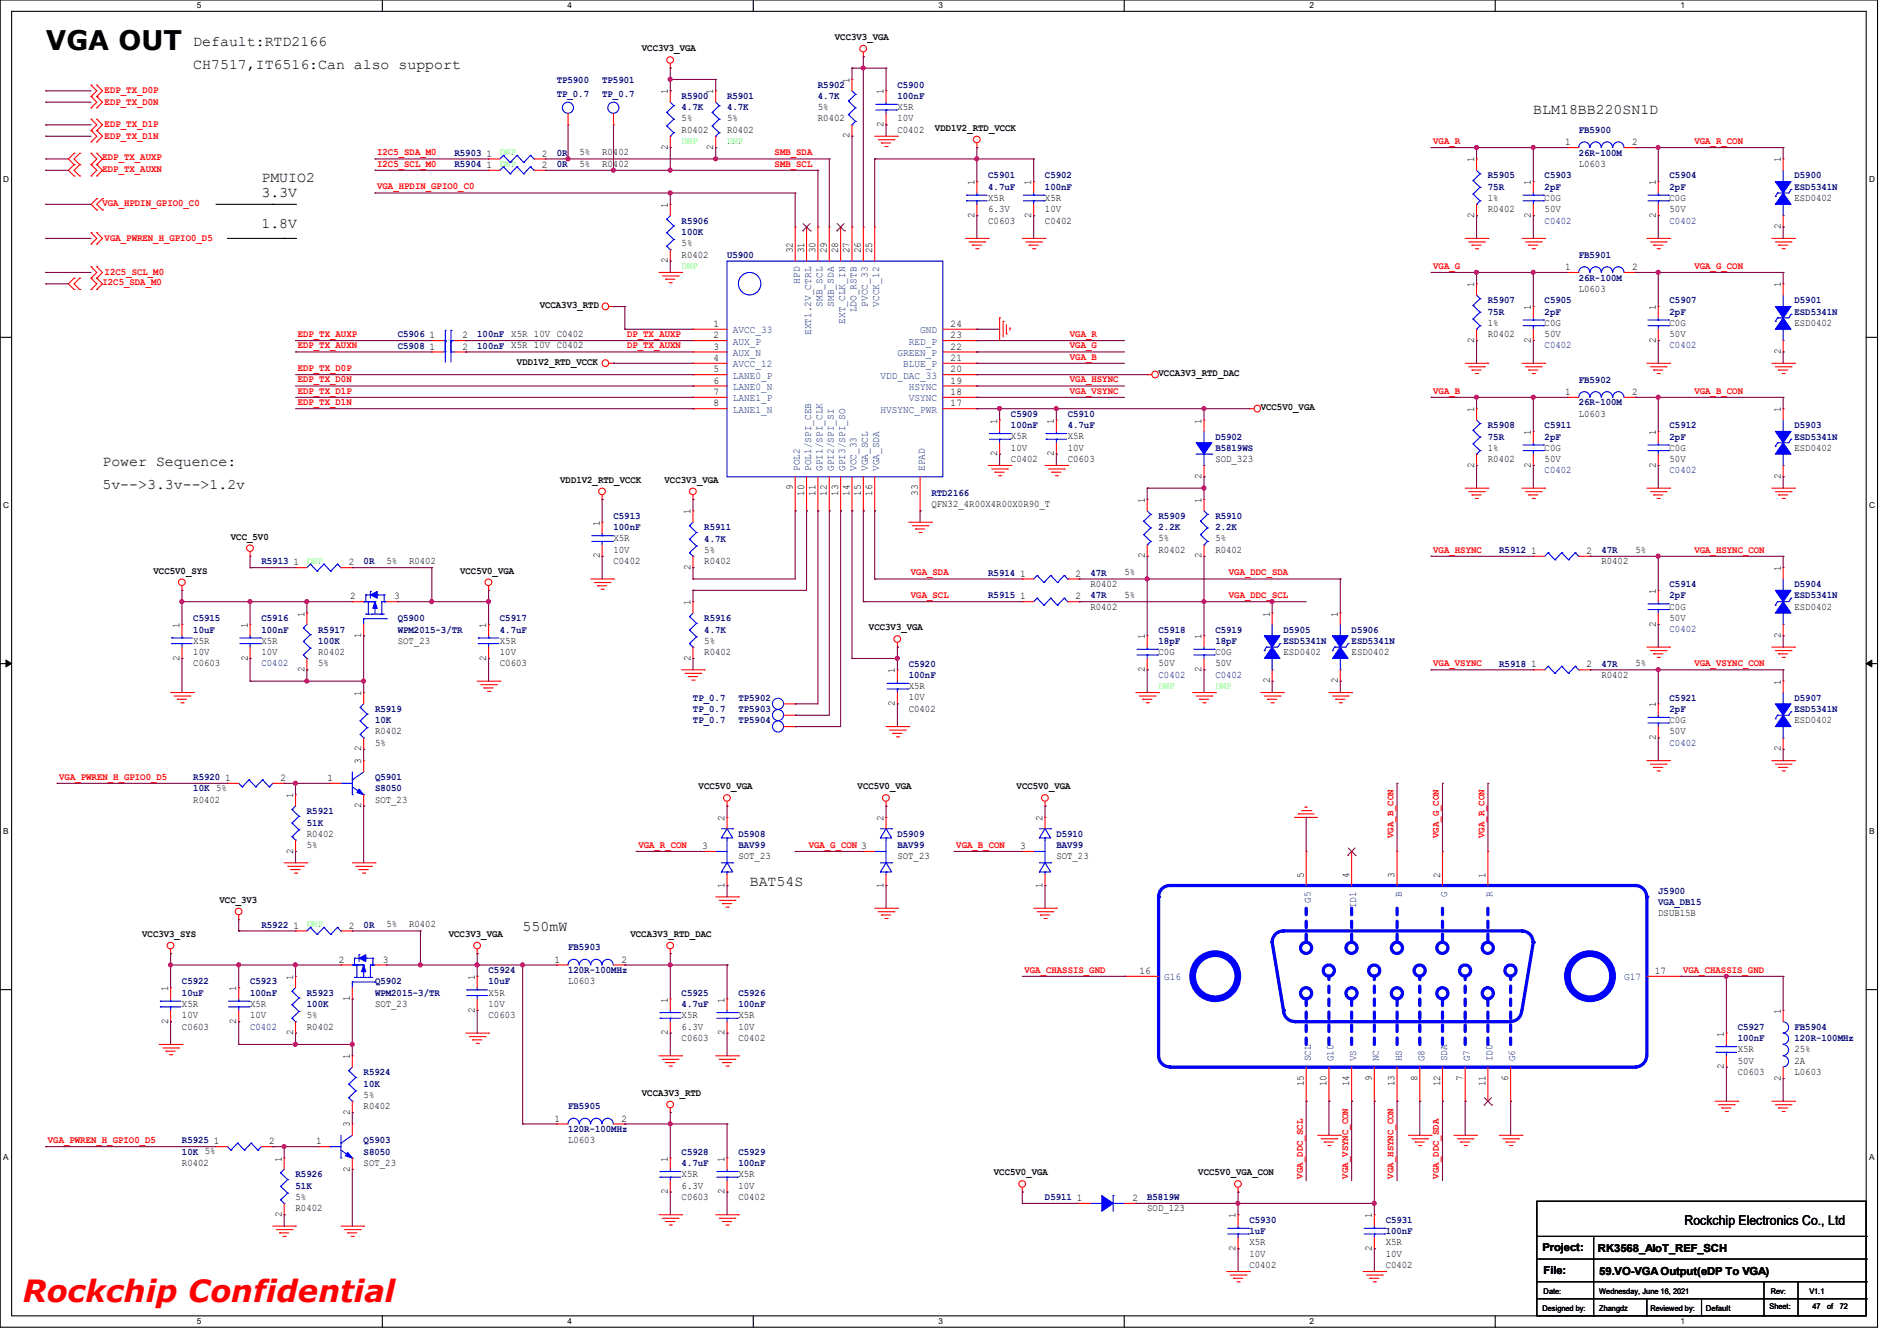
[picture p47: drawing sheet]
<svg xmlns="http://www.w3.org/2000/svg" width="297mm" height="210mm" viewBox="0 0 297 210" stroke-linecap="round" stroke-linejoin="round" font-family="sans-serif">
<defs><g id="words">
<text font-size="4.8" fill="#f00" x="3.6" y="204">Rockchip Confidential</text>
<text font-size="4.2" x="7.2" y="7.8">VGA OUT</text>
<g font-size="2.3">
<text x="30.3" y="7.2">Default:RTD2166</text>
<text x="30.3" y="10.8">CH7517,IT6516:Can also support</text>
<text x="240.1" y="17.9">BLM18BB220SN1D</text>
<text x="40.9" y="28.5">PMUIO2</text>
<text x="40.9" y="30.8">3.3V</text>
<text x="40.9" y="35.6">1.8V</text>
<text x="16" y="73">Power Sequence:</text>
<text x="16" y="76.5">5v--&gt;3.3v--&gt;1.2v</text>
<text x="117.4" y="138.8">BAT54S</text>
<text x="81.8" y="145.9">550mW</text>
</g>
<text font-size="2.1" x="263.7" y="191.9">Rockchip Electronics Co., Ltd</text>
<g font-size="1.7">
<text x="241.5" y="196">Project:</text>
<text x="250.2" y="196.1">RK3568_AIoT_REF_SCH</text>
<text x="241.7" y="199.5">File:</text>
<text x="250.4" y="199.7">59.VO-VGA Output(eDP To VGA)</text>
</g>
<g font-size="1.6">
<text x="100.5" y="8">VCC3V3_VGA</text>
<text x="130.7" y="6.3">VCC3V3_VGA</text>
<text x="104.6" y="14.8" transform="rotate(-90 104.6 14.8)">1</text>
<text x="111.7" y="14.8" transform="rotate(-90 111.7 14.8)">1</text>
<text x="128.1" y="17.2">5%</text>
<text x="133" y="13" transform="rotate(-90 133 13)">1</text>
<text x="138.3" y="14.8" transform="rotate(-90 138.3 14.8)">1</text>
<text x="140.5" y="17.2">X5R</text>
<text x="104.6" y="23.5" transform="rotate(-90 104.6 23.5)">2</text>
<text x="106.7" y="20.8">R0402</text>
<text x="106.7" y="19">5%</text>
<text x="111.7" y="23.5" transform="rotate(-90 111.7 23.5)">2</text>
<text x="113.8" y="20.8">R0402</text>
<text x="113.8" y="19">5%</text>
<text x="128.1" y="19">R0402</text>
<text x="133" y="21.7" transform="rotate(-90 133 21.7)">2</text>
<text x="138.3" y="19.9" transform="rotate(-90 138.3 19.9)">2</text>
<text x="140.5" y="20.8">C0402</text>
<text x="140.5" y="19">10V</text>
<text x="146.4" y="20.5">VDD1V2_RTD_VCCK</text>
<text x="245.1" y="22.7">1</text>
<text x="255.5" y="22.7">2</text>
<text x="76.2" y="26.3">1</text>
<text x="76.2" y="24.5">1</text>
<text x="84.8" y="26.3">2</text>
<text x="84.8" y="24.5">2</text>
<text x="90.7" y="26.1">5%</text>
<text x="90.7" y="24.3">5%</text>
<text x="94.3" y="26.1">R0402</text>
<text x="94.3" y="24.3">R0402</text>
<text x="152.6" y="29" transform="rotate(-90 152.6 29)">1</text>
<text x="161.5" y="29" transform="rotate(-90 161.5 29)">1</text>
<text x="230.8" y="25.4" transform="rotate(-90 230.8 25.4)">1</text>
<text x="239.7" y="29" transform="rotate(-90 239.7 29)">1</text>
<text x="247.2" y="26.1">L0603</text>
<text x="259.3" y="29" transform="rotate(-90 259.3 29)">1</text>
<text x="278.8" y="25.4" transform="rotate(-90 278.8 25.4)">1</text>
<text x="104.6" y="32.6" transform="rotate(-90 104.6 32.6)">1</text>
<text x="152.6" y="34.1" transform="rotate(-90 152.6 34.1)">2</text>
<text x="154.7" y="35">C0603</text>
<text x="154.7" y="31.5">X5R</text>
<text x="154.7" y="33.2">6.3V</text>
<text x="161.5" y="34.1" transform="rotate(-90 161.5 34.1)">2</text>
<text x="163.6" y="35">C0402</text>
<text x="163.6" y="31.5">X5R</text>
<text x="163.6" y="33.2">10V</text>
<text x="230.8" y="34.1" transform="rotate(-90 230.8 34.1)">2</text>
<text x="233" y="33.2">R0402</text>
<text x="233" y="31.5">1%</text>
<text x="239.7" y="34.1" transform="rotate(-90 239.7 34.1)">2</text>
<text x="241.8" y="31.5">C0G</text>
<text x="241.8" y="33.2">50V</text>
<text x="259.3" y="34.1" transform="rotate(-90 259.3 34.1)">2</text>
<text x="261.4" y="31.5">C0G</text>
<text x="261.4" y="33.2">50V</text>
<text x="278.8" y="35.9" transform="rotate(-90 278.8 35.9)">2</text>
<text x="281" y="31.5">ESD0402</text>
<text x="104.6" y="41.2" transform="rotate(-90 104.6 41.2)">2</text>
<text x="106.7" y="40.3">R0402</text>
<text x="106.7" y="38.6">5%</text>
<text x="124.1" y="39.7" transform="rotate(-90 124.1 39.7)">32</text>
<text x="125.9" y="39.7" transform="rotate(-90 125.9 39.7)">31</text>
<text x="127.7" y="39.7" transform="rotate(-90 127.7 39.7)">30</text>
<text x="129.5" y="39.7" transform="rotate(-90 129.5 39.7)">29</text>
<text x="131.2" y="39.7" transform="rotate(-90 131.2 39.7)">28</text>
<text x="133" y="39.7" transform="rotate(-90 133 39.7)">27</text>
<text x="134.8" y="39.7" transform="rotate(-90 134.8 39.7)">26</text>
<text x="136.6" y="39.7" transform="rotate(-90 136.6 39.7)">25</text>
<text x="230.8" y="45" transform="rotate(-90 230.8 45)">1</text>
<text x="245.1" y="42.3">1</text>
<text x="247.2" y="45.7">L0603</text>
<text x="255.5" y="42.3">2</text>
<text x="278.8" y="45" transform="rotate(-90 278.8 45)">1</text>
<text x="67.3" y="53">1</text>
<text x="72.4" y="53">2</text>
<text x="80.1" y="52.8">X5R 10V C0402</text>
<text x="84.5" y="48.2">VCCA3V3_RTD</text>
<text x="111.7" y="51.2">1</text>
<text x="111.7" y="53">2</text>
<text x="148.8" y="53">23</text>
<text x="148.8" y="51.2">24</text>
<text x="230.8" y="53.7" transform="rotate(-90 230.8 53.7)">2</text>
<text x="233" y="52.8">R0402</text>
<text x="233" y="51">1%</text>
<text x="239.7" y="53.7" transform="rotate(-90 239.7 53.7)">2</text>
<text x="239.7" y="48.6" transform="rotate(-90 239.7 48.6)">1</text>
<text x="241.8" y="51">C0G</text>
<text x="241.8" y="52.8">50V</text>
<text x="259.3" y="53.7" transform="rotate(-90 259.3 53.7)">2</text>
<text x="259.3" y="48.6" transform="rotate(-90 259.3 48.6)">1</text>
<text x="261.4" y="51">C0G</text>
<text x="261.4" y="52.8">50V</text>
<text x="281" y="51">ESD0402</text>
<text x="67.3" y="54.7">1</text>
<text x="72.4" y="54.7">2</text>
<text x="80.1" y="54.6">X5R 10V C0402</text>
<text x="80.9" y="57.1">VDD1V2_RTD_VCCK</text>
<text x="111.7" y="54.7">3</text>
<text x="111.7" y="56.5">4</text>
<text x="111.7" y="58.3">5</text>
<text x="148.8" y="58.3">20</text>
<text x="148.8" y="56.5">21</text>
<text x="148.8" y="54.7">22</text>
<text x="181.4" y="58.9">VCCA3V3_RTD_DAC</text>
<text x="278.8" y="55.5" transform="rotate(-90 278.8 55.5)">2</text>
<text x="111.7" y="60.1">6</text>
<text x="111.7" y="61.8">7</text>
<text x="111.7" y="63.6">8</text>
<text x="148.8" y="63.6">17</text>
<text x="148.8" y="61.8">18</text>
<text x="148.8" y="60.1">19</text>
<text x="197.4" y="64.2">VCC5V0_VGA</text>
<text x="230.8" y="64.6" transform="rotate(-90 230.8 64.6)">1</text>
<text x="245.1" y="61.8">1</text>
<text x="247.2" y="65.2">L0603</text>
<text x="255.5" y="61.8">2</text>
<text x="278.8" y="64.6" transform="rotate(-90 278.8 64.6)">1</text>
<text x="156.1" y="71.5" transform="rotate(-90 156.1 71.5)">2</text>
<text x="156.1" y="66.3" transform="rotate(-90 156.1 66.3)">1</text>
<text x="158.3" y="68.8">X5R</text>
<text x="158.3" y="70.6">10V</text>
<text x="165" y="71.5" transform="rotate(-90 165 71.5)">2</text>
<text x="165" y="66.3" transform="rotate(-90 165 66.3)">1</text>
<text x="167.2" y="68.8">X5R</text>
<text x="167.2" y="70.6">10V</text>
<text x="188.1" y="66.3" transform="rotate(-90 188.1 66.3)">1</text>
<text x="233" y="70.6">1%</text>
<text x="239.7" y="68.1" transform="rotate(-90 239.7 68.1)">1</text>
<text x="241.8" y="70.6">C0G</text>
<text x="259.3" y="68.1" transform="rotate(-90 259.3 68.1)">1</text>
<text x="261.4" y="70.6">C0G</text>
<text x="281" y="70.6">ESD0402</text>
<text x="87.7" y="75.6">VDD1V2_RTD_VCCK</text>
<text x="104.1" y="75.6">VCC3V3_VGA</text>
<text x="124.1" y="76.8" transform="rotate(-90 124.1 76.8)">9</text>
<text x="125.9" y="77.7" transform="rotate(-90 125.9 77.7)">10</text>
<text x="127.7" y="77.7" transform="rotate(-90 127.7 77.7)">11</text>
<text x="129.5" y="77.7" transform="rotate(-90 129.5 77.7)">12</text>
<text x="131.2" y="77.7" transform="rotate(-90 131.2 77.7)">13</text>
<text x="133" y="77.7" transform="rotate(-90 133 77.7)">14</text>
<text x="134.8" y="77.7" transform="rotate(-90 134.8 77.7)">15</text>
<text x="136.6" y="77.7" transform="rotate(-90 136.6 77.7)">16</text>
<text x="143.7" y="77.7" transform="rotate(-90 143.7 77.7)">33</text>
<text x="158.3" y="72.3">C0402</text>
<text x="167.2" y="72.3">C0603</text>
<text x="188.1" y="75" transform="rotate(-90 188.1 75)">2</text>
<text x="190.3" y="72.3">SOD_323</text>
<text x="230.8" y="73.2" transform="rotate(-90 230.8 73.2)">2</text>
<text x="233" y="72.3">R0402</text>
<text x="239.7" y="73.2" transform="rotate(-90 239.7 73.2)">2</text>
<text x="241.8" y="72.3">50V</text>
<text x="259.3" y="73.2" transform="rotate(-90 259.3 73.2)">2</text>
<text x="261.4" y="72.3">50V</text>
<text x="278.8" y="75" transform="rotate(-90 278.8 75)">2</text>
<text x="93.9" y="82.3" transform="rotate(-90 93.9 82.3)">1</text>
<text x="108.1" y="80.6" transform="rotate(-90 108.1 80.6)">1</text>
<text x="145.8" y="79.5">QFN32_4R00X4R00X0R90_T</text>
<text x="179.2" y="78.8" transform="rotate(-90 179.2 78.8)">1</text>
<text x="188.1" y="78.8" transform="rotate(-90 188.1 78.8)">1</text>
<text x="24" y="89.8">VCC5V0_SYS</text>
<text x="36.2" y="84.5">VCC_5V0</text>
<text x="45.9" y="88.5">1</text>
<text x="54.6" y="88.5">2</text>
<text x="60.5" y="88.3">5%</text>
<text x="64" y="88.3">R0402</text>
<text x="72" y="89.8">VCC5V0_VGA</text>
<text x="93.9" y="87.5" transform="rotate(-90 93.9 87.5)">2</text>
<text x="96.1" y="88.3">C0402</text>
<text x="96.1" y="84.8">X5R</text>
<text x="96.1" y="86.6">10V</text>
<text x="108.1" y="89.2" transform="rotate(-90 108.1 89.2)">2</text>
<text x="110.3" y="88.3">R0402</text>
<text x="110.3" y="86.6">5%</text>
<text x="179.2" y="87.5" transform="rotate(-90 179.2 87.5)">2</text>
<text x="181.4" y="86.6">R0402</text>
<text x="181.4" y="84.8">5%</text>
<text x="188.1" y="87.5" transform="rotate(-90 188.1 87.5)">2</text>
<text x="190.3" y="86.6">R0402</text>
<text x="190.3" y="84.8">5%</text>
<text x="239.7" y="86.7">1</text>
<text x="248.4" y="86.7">2</text>
<text x="250.7" y="88.3">R0402</text>
<text x="256.1" y="86.6">5%</text>
<text x="278.8" y="89.5" transform="rotate(-90 278.8 89.5)">1</text>
<text x="54.8" y="93.9">2</text>
<text x="61.7" y="93.9">3</text>
<text x="108.1" y="94.8" transform="rotate(-90 108.1 94.8)">1</text>
<text x="159.7" y="90.3">1</text>
<text x="159.7" y="93.9">1</text>
<text x="168.4" y="90.3">2</text>
<text x="168.4" y="93.9">2</text>
<text x="170.7" y="91.9">R0402</text>
<text x="170.7" y="95.5">R0402</text>
<text x="176.1" y="90.1">5%</text>
<text x="176.1" y="93.7">5%</text>
<text x="259.3" y="93" transform="rotate(-90 259.3 93)">1</text>
<text x="261.4" y="95.5">C0G</text>
<text x="281" y="95.5">ESD0402</text>
<text x="28.1" y="98.3" transform="rotate(-90 28.1 98.3)">1</text>
<text x="30.3" y="100.8">X5R</text>
<text x="38.8" y="98.3" transform="rotate(-90 38.8 98.3)">1</text>
<text x="40.9" y="100.8">X5R</text>
<text x="47.7" y="96.6" transform="rotate(-90 47.7 96.6)">1</text>
<text x="56.6" y="99.9" transform="rotate(-90 56.6 99.9)">1</text>
<text x="62.3" y="100.8">SOT_23</text>
<text x="76.1" y="98.3" transform="rotate(-90 76.1 98.3)">1</text>
<text x="78.3" y="100.8">X5R</text>
<text x="110.3" y="100.8">5%</text>
<text x="136.1" y="98.7">VCC3V3_VGA</text>
<text x="179.2" y="100.1" transform="rotate(-90 179.2 100.1)">1</text>
<text x="188.1" y="100.1" transform="rotate(-90 188.1 100.1)">1</text>
<text x="198.8" y="96.6" transform="rotate(-90 198.8 96.6)">1</text>
<text x="209.5" y="96.6" transform="rotate(-90 209.5 96.6)">1</text>
<text x="259.3" y="98.1" transform="rotate(-90 259.3 98.1)">2</text>
<text x="261.4" y="97.2">50V</text>
<text x="278.8" y="99.9" transform="rotate(-90 278.8 99.9)">2</text>
<text x="28.1" y="103.5" transform="rotate(-90 28.1 103.5)">2</text>
<text x="30.3" y="104.3">C0603</text>
<text x="30.3" y="102.6">10V</text>
<text x="38.8" y="103.5" transform="rotate(-90 38.8 103.5)">2</text>
<text x="40.9" y="102.6">10V</text>
<text x="47.7" y="105.2" transform="rotate(-90 47.7 105.2)">2</text>
<text x="49.8" y="102.6">R0402</text>
<text x="49.8" y="104.3">5%</text>
<text x="76.1" y="103.5" transform="rotate(-90 76.1 103.5)">2</text>
<text x="78.3" y="104.3">C0603</text>
<text x="78.3" y="102.6">10V</text>
<text x="108.1" y="103.5" transform="rotate(-90 108.1 103.5)">2</text>
<text x="110.3" y="102.6">R0402</text>
<text x="140.1" y="105.5" transform="rotate(-90 140.1 105.5)">1</text>
<text x="142.3" y="107.9">X5R</text>
<text x="179.2" y="105.2" transform="rotate(-90 179.2 105.2)">2</text>
<text x="181.4" y="102.6">C0G</text>
<text x="181.4" y="104.3">50V</text>
<text x="188.1" y="105.2" transform="rotate(-90 188.1 105.2)">2</text>
<text x="190.3" y="102.6">C0G</text>
<text x="190.3" y="104.3">50V</text>
<text x="198.8" y="107" transform="rotate(-90 198.8 107)">2</text>
<text x="201" y="102.6">ESD0402</text>
<text x="209.5" y="107" transform="rotate(-90 209.5 107)">2</text>
<text x="211.6" y="102.6">ESD0402</text>
<text x="239.7" y="104.5">1</text>
<text x="248.4" y="104.5">2</text>
<text x="250.7" y="106.1">R0402</text>
<text x="256.1" y="104.3">5%</text>
<text x="278.8" y="107.2" transform="rotate(-90 278.8 107.2)">1</text>
<text x="56.6" y="109" transform="rotate(-90 56.6 109)">1</text>
<text x="140.1" y="110.6" transform="rotate(-90 140.1 110.6)">2</text>
<text x="142.3" y="111.5">C0402</text>
<text x="142.3" y="109.7">10V</text>
<text x="259.3" y="110.8" transform="rotate(-90 259.3 110.8)">1</text>
<text x="261.4" y="113.2">C0G</text>
<text x="281" y="113.2">ESD0402</text>
<text x="56.6" y="119.7" transform="rotate(-90 56.6 119.7)">3</text>
<text x="56.6" y="117.7" transform="rotate(-90 56.6 117.7)">2</text>
<text x="58.7" y="115">R0402</text>
<text x="58.7" y="116.8">5%</text>
<text x="259.3" y="115.9" transform="rotate(-90 259.3 115.9)">2</text>
<text x="261.4" y="115">50V</text>
<text x="278.8" y="117.7" transform="rotate(-90 278.8 117.7)">2</text>
<text x="30.3" y="125.7">R0402</text>
<text x="35.3" y="122.3">1</text>
<text x="43.9" y="122.3">2</text>
<text x="45.9" y="125" transform="rotate(-90 45.9 125)">1</text>
<text x="51.3" y="122.3">1</text>
<text x="58.7" y="125.7">SOT_23</text>
<text x="109.4" y="123.6">VCC5V0_VGA</text>
<text x="134.3" y="123.6">VCC5V0_VGA</text>
<text x="159.2" y="123.6">VCC5V0_VGA</text>
<text x="48" y="131">R0402</text>
<text x="56.6" y="126.6" transform="rotate(-90 56.6 126.6)">2</text>
<text x="113.5" y="128.6" transform="rotate(-90 113.5 128.6)">2</text>
<text x="138.3" y="128.6" transform="rotate(-90 138.3 128.6)">2</text>
<text x="163.2" y="128.6" transform="rotate(-90 163.2 128.6)">2</text>
<text x="45.9" y="133.7" transform="rotate(-90 45.9 133.7)">2</text>
<text x="48" y="132.8">5%</text>
<text x="109.9" y="133">3</text>
<text x="115.6" y="134.6">SOT_23</text>
<text x="140.5" y="134.6">SOT_23</text>
<text x="159.7" y="133">3</text>
<text x="165.4" y="134.6">SOT_23</text>
<text x="204.1" y="137.5" transform="rotate(-90 204.1 137.5)">5</text>
<text x="211.2" y="137.5" transform="rotate(-90 211.2 137.5)">4</text>
<text x="218.4" y="137.5" transform="rotate(-90 218.4 137.5)">3</text>
<text x="225.5" y="137.5" transform="rotate(-90 225.5 137.5)">2</text>
<text x="232.6" y="137.5" transform="rotate(-90 232.6 137.5)">1</text>
<text x="34.4" y="141.4">VCC_3V3</text>
<text x="113.5" y="139" transform="rotate(-90 113.5 139)">1</text>
<text x="138.3" y="139" transform="rotate(-90 138.3 139)">1</text>
<text x="163.2" y="139" transform="rotate(-90 163.2 139)">1</text>
<text x="259.6" y="143.5">DSUB15B</text>
<text x="22.3" y="146.7">VCC3V3_SYS</text>
<text x="45.9" y="145.4">1</text>
<text x="54.6" y="145.4">2</text>
<text x="60.5" y="145.2">5%</text>
<text x="64" y="145.2">R0402</text>
<text x="70.3" y="146.7">VCC3V3_VGA</text>
<text x="98.7" y="146.7">VCCA3V3_RTD_DAC</text>
<text x="26.3" y="155.2" transform="rotate(-90 26.3 155.2)">1</text>
<text x="37" y="155.2" transform="rotate(-90 37 155.2)">1</text>
<text x="45.9" y="153.5" transform="rotate(-90 45.9 153.5)">1</text>
<text x="53" y="150.8">2</text>
<text x="59.9" y="150.8">3</text>
<text x="74.3" y="153.5" transform="rotate(-90 74.3 153.5)">1</text>
<text x="76.5" y="155.9">X5R</text>
<text x="86.8" y="150.8">1</text>
<text x="88.9" y="154.1">L0603</text>
<text x="97.3" y="150.8">2</text>
<text x="178.4" y="152.5">16</text>
<text x="259.1" y="152.5">17</text>
<text x="26.3" y="160.4" transform="rotate(-90 26.3 160.4)">2</text>
<text x="28.5" y="161.2">C0603</text>
<text x="28.5" y="157.7">X5R</text>
<text x="28.5" y="159.5">10V</text>
<text x="37" y="160.4" transform="rotate(-90 37 160.4)">2</text>
<text x="39.2" y="157.7">X5R</text>
<text x="39.2" y="159.5">10V</text>
<text x="48" y="161.2">R0402</text>
<text x="48" y="159.5">5%</text>
<text x="54.8" y="156.8" transform="rotate(-90 54.8 156.8)">1</text>
<text x="58.7" y="157.7">SOT_23</text>
<text x="74.3" y="158.6" transform="rotate(-90 74.3 158.6)">2</text>
<text x="76.5" y="159.5">C0603</text>
<text x="76.5" y="157.7">10V</text>
<text x="104.6" y="157" transform="rotate(-90 104.6 157)">1</text>
<text x="106.7" y="159.5">X5R</text>
<text x="106.7" y="161.2">6.3V</text>
<text x="113.5" y="157" transform="rotate(-90 113.5 157)">1</text>
<text x="115.6" y="159.5">X5R</text>
<text x="115.6" y="161.2">10V</text>
<text x="278.8" y="158.8" transform="rotate(-90 278.8 158.8)">1</text>
<text x="45.9" y="162.1" transform="rotate(-90 45.9 162.1)">2</text>
<text x="54.8" y="165.9" transform="rotate(-90 54.8 165.9)">1</text>
<text x="104.6" y="162.1" transform="rotate(-90 104.6 162.1)">2</text>
<text x="106.7" y="163">C0603</text>
<text x="113.5" y="162.1" transform="rotate(-90 113.5 162.1)">2</text>
<text x="115.6" y="163">C0402</text>
<text x="269.9" y="167.5" transform="rotate(-90 269.9 167.5)">2</text>
<text x="269.9" y="162.3" transform="rotate(-90 269.9 162.3)">1</text>
<text x="272.1" y="164.8">X5R</text>
<text x="272.1" y="166.6">50V</text>
<text x="281" y="166.6">2A</text>
<text x="281" y="164.8">25%</text>
<text x="56.9" y="173.7">R0402</text>
<text x="56.9" y="171.9">5%</text>
<text x="100.5" y="171.6">VCCA3V3_RTD</text>
<text x="204.1" y="170.1" transform="rotate(-90 204.1 170.1)">15</text>
<text x="207.7" y="170.1" transform="rotate(-90 207.7 170.1)">10</text>
<text x="211.2" y="170.1" transform="rotate(-90 211.2 170.1)">14</text>
<text x="214.8" y="169.2" transform="rotate(-90 214.8 169.2)">9</text>
<text x="218.4" y="170.1" transform="rotate(-90 218.4 170.1)">13</text>
<text x="221.9" y="169.2" transform="rotate(-90 221.9 169.2)">8</text>
<text x="225.5" y="170.1" transform="rotate(-90 225.5 170.1)">12</text>
<text x="229" y="169.2" transform="rotate(-90 229 169.2)">7</text>
<text x="232.6" y="170.1" transform="rotate(-90 232.6 170.1)">11</text>
<text x="236.1" y="169.2" transform="rotate(-90 236.1 169.2)">6</text>
<text x="272.1" y="168.4">C0603</text>
<text x="278.8" y="169.2" transform="rotate(-90 278.8 169.2)">2</text>
<text x="281" y="168.4">L0603</text>
<text x="33.5" y="179.2">1</text>
<text x="42.2" y="179.2">2</text>
<text x="49.5" y="179.2">1</text>
<text x="54.8" y="176.6" transform="rotate(-90 54.8 176.6)">3</text>
<text x="54.8" y="174.6" transform="rotate(-90 54.8 174.6)">2</text>
<text x="86.8" y="175.6">1</text>
<text x="88.9" y="179">L0603</text>
<text x="97.3" y="175.6">2</text>
<text x="28.5" y="182.6">R0402</text>
<text x="44.1" y="181.9" transform="rotate(-90 44.1 181.9)">1</text>
<text x="54.8" y="183.5" transform="rotate(-90 54.8 183.5)">2</text>
<text x="56.9" y="182.6">SOT_23</text>
<text x="104.6" y="181.9" transform="rotate(-90 104.6 181.9)">1</text>
<text x="106.7" y="184.4">X5R</text>
<text x="113.5" y="181.9" transform="rotate(-90 113.5 181.9)">1</text>
<text x="115.6" y="184.4">X5R</text>
<text x="155.6" y="184.1">VCC5V0_VGA</text>
<text x="187.6" y="184.1">VCC5V0_VGA_CON</text>
<text x="44.1" y="190.6" transform="rotate(-90 44.1 190.6)">2</text>
<text x="46.3" y="189.7">R0402</text>
<text x="46.3" y="187.9">5%</text>
<text x="104.6" y="187" transform="rotate(-90 104.6 187)">2</text>
<text x="106.7" y="187.9">C0603</text>
<text x="106.7" y="186.1">6.3V</text>
<text x="113.5" y="187" transform="rotate(-90 113.5 187)">2</text>
<text x="115.6" y="187.9">C0402</text>
<text x="115.6" y="186.1">10V</text>
<text x="168.6" y="188.1">1</text>
<text x="177.3" y="188.1">2</text>
<text x="179.6" y="189.7">SOD_123</text>
<text x="193.5" y="190.8" transform="rotate(-90 193.5 190.8)">1</text>
<text x="214.8" y="190.8" transform="rotate(-90 214.8 190.8)">1</text>
<text x="193.5" y="195.9" transform="rotate(-90 193.5 195.9)">2</text>
<text x="195.6" y="195">X5R</text>
<text x="195.6" y="196.8">10V</text>
<text x="214.8" y="195.9" transform="rotate(-90 214.8 195.9)">2</text>
<text x="217" y="195">X5R</text>
<text x="217" y="196.8">10V</text>
<text x="195.6" y="198.6">C0402</text>
<text x="217" y="198.6">C0402</text>
</g>
<g font-size="1.6" fill="#f00">
<text x="16.4" y="14.6">EDP_TX_D0P</text>
<text x="16.4" y="16.4">EDP_TX_D0N</text>
<text x="16.4" y="19.9">EDP_TX_D1P</text>
<text x="16.4" y="21.7">EDP_TX_D1N</text>
<text x="224.4" y="22.6">VGA_R</text>
<text x="265.3" y="22.6">VGA_R_CON</text>
<text x="16" y="25.1">EDP_TX_AUXP</text>
<text x="16" y="26.9">EDP_TX_AUXN</text>
<text x="59.1" y="29.7">VGA_HPDIN_GPIO0_C0</text>
<text x="59.1" y="24.3">I2C5_SDA_M0</text>
<text x="59.1" y="26.1">I2C5_SCL_M0</text>
<text x="121.3" y="26.1">SMB_SCL</text>
<text x="121.3" y="24.3">SMB_SDA</text>
<text x="16" y="32.2">VGA_HPDIN_GPIO0_C0</text>
<text x="16.4" y="37.7">VGA_PWREN_H_GPIO0_D5</text>
<text x="16" y="44.7">I2C5_SDA_M0</text>
<text x="16.4" y="43.1">I2C5_SCL_M0</text>
<text x="224.4" y="42.1">VGA_G</text>
<text x="265.3" y="42.1">VGA_G_CON</text>
<text x="46.6" y="52.8">EDP_TX_AUXP</text>
<text x="98.2" y="52.8">DP_TX_AUXP</text>
<text x="167.5" y="52.8">VGA_R</text>
<text x="46.6" y="54.6">EDP_TX_AUXN</text>
<text x="46.6" y="58.1">EDP_TX_D0P</text>
<text x="46.6" y="59.9">EDP_TX_D0N</text>
<text x="98.2" y="54.6">DP_TX_AUXN</text>
<text x="167.5" y="56.3">VGA_B</text>
<text x="167.5" y="59.9">VGA_HSYNC</text>
<text x="167.5" y="54.6">VGA_G</text>
<text x="46.6" y="63.5">EDP_TX_D1N</text>
<text x="46.6" y="61.7">EDP_TX_D1P</text>
<text x="167.5" y="61.7">VGA_VSYNC</text>
<text x="224.4" y="61.7">VGA_B</text>
<text x="265.3" y="61.7">VGA_B_CON</text>
<text x="224.4" y="86.6">VGA_HSYNC</text>
<text x="265.3" y="86.6">VGA_HSYNC_CON</text>
<text x="142.6" y="93.7">VGA_SCL</text>
<text x="142.6" y="90.1">VGA_SDA</text>
<text x="192.4" y="90.1">VGA_DDC_SDA</text>
<text x="192.4" y="93.7">VGA_DDC_SCL</text>
<text x="224.4" y="104.3">VGA_VSYNC</text>
<text x="265.3" y="104.3">VGA_VSYNC_CON</text>
<text x="9.3" y="122.1">VGA_PWREN_H_GPIO0_D5</text>
<text x="218.2" y="131.2" transform="rotate(-90 218.2 131.2)">VGA_B_CON</text>
<text x="225.3" y="131.2" transform="rotate(-90 225.3 131.2)">VGA_G_CON</text>
<text x="232.4" y="131.2" transform="rotate(-90 232.4 131.2)">VGA_R_CON</text>
<text x="99.9" y="132.8">VGA_R_CON</text>
<text x="126.6" y="132.8">VGA_G_CON 3</text>
<text x="149.7" y="132.8">VGA_B_CON</text>
<text x="160.4" y="152.4">VGA_CHASSIS_GND</text>
<text x="263.5" y="152.4">VGA_CHASSIS_GND</text>
<text x="7.5" y="179">VGA_PWREN_H_GPIO0_D5</text>
<text x="204" y="184.6" transform="rotate(-90 204 184.6)">VGA_DDC_SCL</text>
<text x="211.1" y="184.6" transform="rotate(-90 211.1 184.6)">VGA_VSYNC_CON</text>
<text x="218.2" y="184.6" transform="rotate(-90 218.2 184.6)">VGA_HSYNC_CON</text>
<text x="225.3" y="184.6" transform="rotate(-90 225.3 184.6)">VGA_DDC_SDA</text>
</g>
<g font-size="1.6" fill="#000080">
<text x="87.2" y="13">TP5900</text>
<text x="87.2" y="15.2">TP_0.7</text>
<text x="94.3" y="13">TP5901</text>
<text x="94.3" y="15.2">TP_0.7</text>
<text x="106.7" y="15.5">R5900</text>
<text x="106.7" y="17.3">4.7K</text>
<text x="113.8" y="15.5">R5901</text>
<text x="113.8" y="17.3">4.7K</text>
<text x="128.1" y="13.7">R5902</text>
<text x="128.1" y="15.5">4.7K</text>
<text x="140.5" y="13.7">C5900</text>
<text x="140.5" y="15.5">100nF</text>
<text x="247.2" y="20.8">FB5900</text>
<text x="71.2" y="26.2">R5904</text>
<text x="71.2" y="24.4">R5903</text>
<text x="87.2" y="26.2">0R</text>
<text x="87.2" y="24.4">0R</text>
<text x="154.7" y="27.9">C5901</text>
<text x="154.7" y="29.7">4.7uF</text>
<text x="163.6" y="27.9">C5902</text>
<text x="163.6" y="29.7">100nF</text>
<text x="233" y="27.9">R5905</text>
<text x="233" y="29.7">75R</text>
<text x="241.8" y="27.9">C5903</text>
<text x="241.8" y="29.7">2pF</text>
<text x="247.2" y="24.4">26R-100M</text>
<text x="261.4" y="27.9">C5904</text>
<text x="261.4" y="29.7">2pF</text>
<text x="281" y="27.9">D5900</text>
<text x="281" y="29.7">ESD5341N</text>
<text x="106.7" y="35.1">R5906</text>
<text x="241.8" y="35">C0402</text>
<text x="261.4" y="35">C0402</text>
<text x="106.7" y="36.8">100K</text>
<text x="113.8" y="40.4">U5900</text>
<text x="247.2" y="40.4">FB5901</text>
<text x="233" y="47.5">R5907</text>
<text x="241.8" y="47.5">C5905</text>
<text x="247.2" y="43.9">26R-100M</text>
<text x="261.4" y="47.5">C5907</text>
<text x="281" y="47.5">D5901</text>
<text x="62.3" y="52.8">C5906</text>
<text x="74.7" y="52.8">100nF</text>
<text x="233" y="49.3">75R</text>
<text x="241.8" y="49.3">2pF</text>
<text x="261.4" y="49.3">2pF</text>
<text x="281" y="49.3">ESD5341N</text>
<text x="62.3" y="54.6">C5908</text>
<text x="74.7" y="54.6">100nF</text>
<text x="241.8" y="54.6">C0402</text>
<text x="247.2" y="59.9">FB5902</text>
<text x="261.4" y="54.6">C0402</text>
<text x="158.3" y="65.3">C5909</text>
<text x="167.2" y="65.3">C5910</text>
<text x="247.2" y="63.5">26R-100M</text>
<text x="158.3" y="67.1">100nF</text>
<text x="167.2" y="67.1">4.7uF</text>
<text x="190.3" y="68.8">D5902</text>
<text x="190.3" y="70.6">B5819WS</text>
<text x="233" y="67.1">R5908</text>
<text x="233" y="68.8">75R</text>
<text x="241.8" y="67.1">C5911</text>
<text x="241.8" y="68.8">2pF</text>
<text x="261.4" y="67.1">C5912</text>
<text x="261.4" y="68.8">2pF</text>
<text x="281" y="67.1">D5903</text>
<text x="281" y="68.8">ESD5341N</text>
<text x="145.8" y="77.7">RTD2166</text>
<text x="241.8" y="74.1">C0402</text>
<text x="261.4" y="74.1">C0402</text>
<text x="96.1" y="81.3">C5913</text>
<text x="96.1" y="83.1">100nF</text>
<text x="110.3" y="83.1">R5911</text>
<text x="181.4" y="81.3">R5909</text>
<text x="181.4" y="83.1">2.2K</text>
<text x="190.3" y="81.3">R5910</text>
<text x="190.3" y="83.1">2.2K</text>
<text x="40.9" y="88.4">R5913</text>
<text x="56.9" y="88.4">0R</text>
<text x="110.3" y="84.8">4.7K</text>
<text x="234.7" y="86.6">R5912</text>
<text x="250.7" y="86.6">47R</text>
<text x="154.7" y="90.2">R5914</text>
<text x="154.7" y="93.7">R5915</text>
<text x="170.7" y="90.2">47R</text>
<text x="170.7" y="93.7">47R</text>
<text x="261.4" y="91.9">C5914</text>
<text x="261.4" y="93.7">2pF</text>
<text x="281" y="91.9">D5904</text>
<text x="281" y="93.7">ESD5341N</text>
<text x="30.3" y="97.3">C5915</text>
<text x="30.3" y="99.1">10uF</text>
<text x="40.9" y="97.3">C5916</text>
<text x="40.9" y="99.1">100nF</text>
<text x="49.8" y="99.1">R5917</text>
<text x="49.8" y="100.8">100K</text>
<text x="62.3" y="97.3">Q5900</text>
<text x="62.3" y="99.1">WPM2015-3/TR</text>
<text x="78.3" y="97.3">C5917</text>
<text x="78.3" y="99.1">4.7uF</text>
<text x="110.3" y="97.3">R5916</text>
<text x="110.3" y="99.1">4.7K</text>
<text x="181.4" y="99.1">C5918</text>
<text x="181.4" y="100.8">18pF</text>
<text x="190.3" y="99.1">C5919</text>
<text x="190.3" y="100.8">18pF</text>
<text x="201" y="99.1">D5905</text>
<text x="201" y="100.8">ESD5341N</text>
<text x="211.6" y="99.1">D5906</text>
<text x="211.6" y="100.8">ESD5341N</text>
<text x="261.4" y="99">C0402</text>
<text x="40.9" y="104.3">C0402</text>
<text x="142.3" y="104.4">C5920</text>
<text x="142.3" y="106.2">100nF</text>
<text x="181.4" y="106.1">C0402</text>
<text x="190.3" y="106.1">C0402</text>
<text x="234.7" y="104.4">R5918</text>
<text x="250.7" y="104.4">47R</text>
<text x="58.7" y="111.5">R5919</text>
<text x="58.7" y="113.3">10K</text>
<text x="108.5" y="109.7">TP_0.7</text>
<text x="108.5" y="113.3">TP_0.7</text>
<text x="108.5" y="111.5">TP_0.7</text>
<text x="115.6" y="109.7">TP5902</text>
<text x="115.6" y="113.3">TP5904</text>
<text x="115.6" y="111.5">TP5903</text>
<text x="261.4" y="109.7">C5921</text>
<text x="261.4" y="111.5">2pF</text>
<text x="281" y="109.7">D5907</text>
<text x="281" y="111.5">ESD5341N</text>
<text x="261.4" y="116.8">C0402</text>
<text x="30.3" y="122.2">R5920</text>
<text x="30.3" y="123.9">10K 5%</text>
<text x="58.7" y="122.2">Q5901</text>
<text x="58.7" y="123.9">S8050</text>
<text x="48" y="127.5">R5921</text>
<text x="48" y="129.3">51K</text>
<text x="115.6" y="131.1">D5908</text>
<text x="140.5" y="131.1">D5909</text>
<text x="165.4" y="131.1">D5910</text>
<text x="115.6" y="132.8">BAV99</text>
<text x="140.5" y="132.8">BAV99</text>
<text x="165.4" y="132.8">BAV99</text>
<text x="259.6" y="140">J5900</text>
<text x="259.6" y="141.7">VGA_DB15</text>
<text x="40.9" y="145.3">R5922</text>
<text x="56.9" y="145.3">0R</text>
<text x="88.9" y="148.8">FB5903</text>
<text x="28.5" y="154.2">C5922</text>
<text x="28.5" y="156">10uF</text>
<text x="39.2" y="154.2">C5923</text>
<text x="39.2" y="156">100nF</text>
<text x="48" y="156">R5923</text>
<text x="58.7" y="154.2">Q5902</text>
<text x="58.7" y="156">WPM2015-3/TR</text>
<text x="76.5" y="152.4">C5924</text>
<text x="76.5" y="154.2">10uF</text>
<text x="88.9" y="152.4">120R-100MHz</text>
<text x="106.7" y="156">C5925</text>
<text x="115.6" y="156">C5926</text>
<text x="39.2" y="161.2">C0402</text>
<text x="48" y="157.7">100K</text>
<text x="106.7" y="157.7">4.7uF</text>
<text x="115.6" y="157.7">100nF</text>
<text x="272.1" y="161.3">C5927</text>
<text x="281" y="161.3">FB5904</text>
<text x="272.1" y="163.1">100nF</text>
<text x="281" y="163.1">120R-100MHz</text>
<text x="56.9" y="168.4">R5924</text>
<text x="56.9" y="170.2">10K</text>
<text x="88.9" y="173.7">FB5905</text>
<text x="28.5" y="179.1">R5925</text>
<text x="56.9" y="179.1">Q5903</text>
<text x="88.9" y="177.3">120R-100MHz</text>
<text x="28.5" y="180.8">10K 5%</text>
<text x="46.3" y="184.4">R5926</text>
<text x="56.9" y="180.8">S8050</text>
<text x="106.7" y="180.8">C5928</text>
<text x="106.7" y="182.6">4.7uF</text>
<text x="115.6" y="180.8">C5929</text>
<text x="115.6" y="182.6">100nF</text>
<text x="46.3" y="186.2">51K</text>
<text x="163.6" y="188">D5911</text>
<text x="179.6" y="188">B5819W</text>
<text x="195.6" y="191.5">C5930</text>
<text x="217" y="191.5">C5931</text>
<text x="195.6" y="193.3">1uF</text>
<text x="217" y="193.3">100nF</text>
</g>
<g font-size="1.6" fill="#0f0">
<text x="106.7" y="22.6">DNP</text>
<text x="113.8" y="22.6">DNP</text>
<text x="78.3" y="26.1">DNP</text>
<text x="78.3" y="24.3">DNP</text>
<text x="106.7" y="42.1">DNP</text>
<text x="48" y="88.3">DNP</text>
<text x="181.4" y="107.9">DNP</text>
<text x="190.3" y="107.9">DNP</text>
<text x="48" y="145.2">DNP</text>
</g>
<g font-size="1.6" fill="#004080">
<text x="125.2" y="44.4" transform="rotate(-90 125.2 44.4)">HPD</text>
<text x="114.7" y="52.2">AVCC_33</text>
<text x="114.7" y="54">AUX_P</text>
<text x="127" y="52.5" transform="rotate(-90 127 52.5)">EXT1.2V_CTRL</text>
<text x="128.8" y="48" transform="rotate(-90 128.8 48)">SMB_SCL</text>
<text x="130.6" y="48" transform="rotate(-90 130.6 48)">SMB_SDA</text>
<text x="132.3" y="50.7" transform="rotate(-90 132.3 50.7)">EXT_CLK_IN</text>
<text x="134.1" y="48.9" transform="rotate(-90 134.1 48.9)">LDO_RSTB</text>
<text x="135.9" y="48" transform="rotate(-90 135.9 48)">PVCC_33</text>
<text x="137.7" y="48" transform="rotate(-90 137.7 48)">VCCK_12</text>
<text x="142.3" y="54">RED_P</text>
<text x="144.1" y="52.2">GND</text>
<text x="114.7" y="55.8">AUX_N</text>
<text x="114.7" y="57.5">AVCC_12</text>
<text x="114.7" y="59.3">LANE0_P</text>
<text x="137.8" y="59.3">VDD_DAC_33</text>
<text x="140.5" y="55.8">GREEN_P</text>
<text x="141.4" y="57.5">BLUE_P</text>
<text x="114.7" y="61.1">LANE0_N</text>
<text x="114.7" y="62.9">LANE1_P</text>
<text x="114.7" y="64.6">LANE1_N</text>
<text x="137.8" y="64.6">HVSYNC_PWR</text>
<text x="142.3" y="62.9">VSYNC</text>
<text x="142.3" y="61.1">HSYNC</text>
<text x="125.2" y="73.8" transform="rotate(-90 125.2 73.8)">POL2</text>
<text x="127" y="73.8" transform="rotate(-90 127 73.8)">POL1/SPI_CEB</text>
<text x="128.8" y="73.8" transform="rotate(-90 128.8 73.8)">GPI1/SPI_CLK</text>
<text x="130.6" y="73.8" transform="rotate(-90 130.6 73.8)">GPI2/SPI_SI</text>
<text x="132.3" y="73.8" transform="rotate(-90 132.3 73.8)">GPI3/SPI_SO</text>
<text x="134.1" y="73.8" transform="rotate(-90 134.1 73.8)">VCC_33</text>
<text x="135.9" y="73.8" transform="rotate(-90 135.9 73.8)">VGA_SCL</text>
<text x="137.7" y="73.8" transform="rotate(-90 137.7 73.8)">VGA_SDA</text>
<text x="144.8" y="73.8" transform="rotate(-90 144.8 73.8)">EPAD</text>
<text x="205.2" y="141.4" transform="rotate(-90 205.2 141.4)">G5</text>
<text x="212.3" y="142.2" transform="rotate(-90 212.3 142.2)">ID1</text>
<text x="219.5" y="140.5" transform="rotate(-90 219.5 140.5)">B</text>
<text x="226.6" y="140.5" transform="rotate(-90 226.6 140.5)">G</text>
<text x="233.7" y="140.5" transform="rotate(-90 233.7 140.5)">R</text>
<text x="182.3" y="153.5">G16</text>
<text x="254.3" y="153.5">G17</text>
<text x="205.2" y="166.2" transform="rotate(-90 205.2 166.2)">SCL</text>
<text x="208.8" y="166.2" transform="rotate(-90 208.8 166.2)">G10</text>
<text x="212.3" y="166.2" transform="rotate(-90 212.3 166.2)">VS</text>
<text x="215.9" y="166.2" transform="rotate(-90 215.9 166.2)">NC</text>
<text x="219.5" y="166.2" transform="rotate(-90 219.5 166.2)">HS</text>
<text x="223" y="166.2" transform="rotate(-90 223 166.2)">G8</text>
<text x="226.6" y="166.2" transform="rotate(-90 226.6 166.2)">SDA</text>
<text x="230.1" y="166.2" transform="rotate(-90 230.1 166.2)">G7</text>
<text x="233.7" y="166.2" transform="rotate(-90 233.7 166.2)">ID0</text>
<text x="237.2" y="166.2" transform="rotate(-90 237.2 166.2)">G6</text>
</g>
<g font-size="1.3">
<text x="30.8" y="1.3">5</text>
<text x="88.9" y="1.3">4</text>
<text x="146.9" y="1.3">3</text>
<text x="205" y="1.3">2</text>
<text x="263.1" y="1.3">1</text>
<text x=".5" y="28.4">D</text>
<text x="292.7" y="28.4">D</text>
<text x=".5" y="79.5">C</text>
<text x="292.7" y="79.5">C</text>
<text x=".5" y="130.6">B</text>
<text x="292.7" y="130.6">B</text>
<text x=".5" y="181.7">A</text>
<text x="292.7" y="181.7">A</text>
<text x="30.8" y="207.4">5</text>
<text x="88.9" y="207.4">4</text>
<text x="146.9" y="207.4">3</text>
<text x="205" y="207.4">2</text>
<text x="263.1" y="207.4">1</text>
</g>
<g font-size="1.2">
<text x="241.7" y="202.6">Date:</text>
<text x="250.4" y="202.6">Wednesday, June 16, 2021</text>
<text x="277.2" y="202.6">Rev:</text>
<text x="283.3" y="202.6">V1.1</text>
<text x="241.5" y="205.3">Designed by:</text>
<text x="250.4" y="205.3">Zhangdz</text>
<text x="258.4" y="205.3">Reviewed by:</text>
<text x="267.1" y="205.3">Default</text>
<text x="277.1" y="205.1">Sheet:</text>
<text x="283.8" y="205.1">47</text>
<text x="286.1" y="205.1">of</text>
<text x="288.1" y="205.1">72</text>
</g>
</g></defs>
<path d="M0 0h294v207.9h-294zM1.8 1.8h290.4v204.3h-290.4z" fill="none" stroke="#000" stroke-width=".17"/>
<g fill="#fff">
<path d="M30.8 .2h.7v1.4h-.7z"/>
<path d="M30.8 206.2h.7v1.4h-.7z"/>
</g>
<path d="M59.9 0v1.8M59.9 206.1v1.8" fill="none" stroke="#000" stroke-width=".17"/>
<g fill="#fff">
<path d="M88.9 .2h.6v1.4h-.6z"/>
<path d="M88.9 206.2h.6v1.4h-.6z"/>
</g>
<path d="M117.9 0v1.8M117.9 206.1v1.8" fill="none" stroke="#000" stroke-width=".17"/>
<g fill="#fff">
<path d="M146.9 .2h.7v1.4h-.7z"/>
<path d="M146.9 206.2h.7v1.4h-.7z"/>
</g>
<path d="M176 0v1.8M176 206.1v1.8" fill="none" stroke="#000" stroke-width=".17"/>
<g fill="#fff">
<path d="M205 .2h.7v1.4h-.7z"/>
<path d="M205 206.2h.7v1.4h-.7z"/>
</g>
<path d="M234.1 0v1.8M234.1 206.1v1.8" fill="none" stroke="#000" stroke-width=".17"/>
<g fill="#fff">
<path d="M263.1 .2h.7v1.4h-.7z"/>
<path d="M263.1 206.2h.7v1.4h-.7z"/>
<path d="M.5 27.3h.9v1.4h-.9z"/>
<path d="M292.7 27.3h.8v1.4h-.8z"/>
<path d="M.5 78.4h.9v1.4h-.9z"/>
<path d="M292.7 78.4h.8v1.4h-.8z"/>
</g>
<path d="M0 52.8h1.8M292.2 52.8h1.8" fill="none" stroke="#000" stroke-width=".17"/>
<g fill="#fff">
<path d="M.5 129.5h.8v1.4h-.8z"/>
<path d="M292.7 129.5h.8v1.4h-.8z"/>
</g>
<path d="M0 103.9h1.8M292.2 103.9h1.8" fill="none" stroke="#000" stroke-width=".17"/>
<path d="M.9 103.4l.9 .5-.9 .5zM292.2 103.9l.9-.5v1z" fill="#000" stroke="#000" stroke-width=".16"/>
<g fill="#fff">
<path d="M.5 180.5h.8v1.4h-.8z"/>
<path d="M292.7 180.5h.8v1.4h-.8z"/>
</g>
<g fill="none" stroke="#000" stroke-width=".17">
<path d="M33.8 32h12.5M35.6 37.3h10.7M42.7 32h.1M44.5 37.3h.1M46.3 32h.1M46.3 37.3h.1M0 155h1.8M292.2 155h1.8M240.6 188.1h51.6v18h-51.6zM240.6 193.6h51.6M240.6 197.2h51.6M249.5 193.6v12.5"/>
<path d="M292.2 193.6h.1M292.2 197.2h.1M240.6 200.7h51.6M240.6 203.4h51.6M249.5 206.1h.1M257.9 206.1h.1M257.9 203.4v2.7M266.4 206.1h.1M266.4 203.4v2.7M276.2 206.1h.1M276.2 200.7v5.4M281.5 206.1h.1"/>
<path d="M281.5 200.7v5.4M292.2 200.7h.1M292.2 203.4h.1"/>
</g>
<g fill="none" stroke="#f00" stroke-width=".17">
<path d="M14.3 15.1h.1M14.3 13.3h.1M14.3 16.9h.1M14.3 18.7h.1M14.3 13.3l.9 .9-.9 .9M14.3 15.1l.9 .9-.9 .9M14.3 18.7l.9 .9-.9 .8M15.2 15.1h.1M15.2 13.3h.1M15.2 16.9h.1M15.2 18.7h.1M15.2 13.3l.8 .9-.8 .9"/>
<path d="M15.2 15.1l.8 .9-.8 .9M15.2 18.7l.8 .9-.8 .8M88.9 19.6h.1M88.9 17.8v1.8M96.1 19.6h.1M96.1 17.8v1.8M104.9 10.7h.1M104.9 14.2h.1M104.9 9.9v.8M104.9 14.2v1.8M112.1 14.2h.1M112.1 14.2v1.8"/>
<path d="M133.4 12.4h.1M133.4 12.4v1.8M133.4 19.6v1.7M135.2 8.9h.1M135.2 8.2v.7M11.6 24h.1M11.6 25.8h.1M11.6 27.6h.1M11.6 24l-.9 .9 .9 .9M11.6 25.8l-.9 .9 .9 .9M12.5 25.8h.1M12.5 24h.1"/>
<path d="M12.5 27.6h.1M12.5 24l-.9 .9 .9 .9M12.5 25.8l-.9 .9 .9 .9M14.3 20.4h.1M14.3 22.2h.1M14.3 38.2h.1M14.3 36.4h.1M14.3 25.8h.1M14.3 24h.1M14.3 27.6h.1M14.3 20.4l.9 .9-.9 .9M14.3 36.4l.9 .9-.9 .9"/>
<path d="M14.3 24l.9 .9-.9 .9M14.3 25.8l.9 .9-.9 .9M15.2 31.1h.1M15.2 32.9h.1M15.2 20.4h.1M15.2 22.2h.1M15.2 38.2h.1M15.2 36.4h.1M15.2 25.8h.1M15.2 24h.1M15.2 27.6h.1M15.2 31.1l-.9 .9 .9 .9"/>
<path d="M15.2 20.4l.8 .9-.8 .9M15.2 36.4l.8 .9-.8 .9M15.2 24l.8 .9-.8 .9M15.2 25.8l.8 .9-.8 .9M16 32.9h.1M16 31.1h.1M16 31.1l-.8 .9 .8 .9M76.5 26.7h.1M76.5 26.7h1.8M83.6 26.7h1.8M85.4 26.7h.1M104.9 32h.1"/>
<path d="M104.9 23.1h.1M104.9 21.3v1.8M104.9 32v1.8M104.9 39.1v1.8M112.1 23.1h.1M112.1 21.3v1.8M124.5 35.6h.1M124.5 35.6v5.3M126.3 35.6h.1M126.3 35.6v5.3M128.1 35.6h.1M128.1 35.6v5.3"/>
<path d="M129.8 35.6h.1M129.8 35.6v5.3M131.6 35.6h.1M131.6 35.6v5.3M133.4 35.6h.1M133.4 21.3h.1M133.4 35.6v5.3M135.2 35.6h.1M135.2 35.6v5.3M136.9 35.6h.1M136.9 21.3h3.6M136.9 35.6v5.3"/>
<path d="M137.5 21.9h2.5M138 22.4h.1M138 22.4h1.4M138.6 22.9h.3M138.9 22.9h.1M140 21.9h.1M140.5 21.3h.1M151.2 37.3h3.5M151.7 37.9h2.5M152.2 38.4h.1M152.2 38.4h1.5M152.8 38.9h.3"/>
<path d="M153 23.1h.1M153 22.4v.7M153.1 38.9h.1M154.2 37.9h.1M154.7 37.3h.1M160.1 37.3h3.5M160.6 37.9h2.5M161.1 38.4h.1M161.1 38.4h1.5M161.7 38.9h.3M161.8 28.4h.1M161.8 33.8h.1"/>
<path d="M161.8 28.4v1.8M161.8 32v1.8M162 38.9h.1M163.1 37.9h.1M163.6 37.3h.1M229.4 37.3h3.6M230 37.9h2.4M230.5 38.4h.1M230.5 38.4h1.4M231 38.9h.4M231.4 38.9h.1M232.4 37.9h.1"/>
<path d="M233 37.3h.1M238.3 37.3h3.6M238.8 37.9h2.5M239.4 38.4h.1M239.4 38.4h1.4M239.9 38.9h.3M240.1 28.4h.1M240.1 33.8h.1M240.1 28.4v1.8M240.1 32v1.8M240.2 38.9h.1M241.3 37.9h.1"/>
<path d="M241.9 37.3h.1M257.9 37.3h3.5M258.4 37.9h2.5M258.9 38.4h.1M258.9 38.4h1.4M259.5 38.9h.3M259.8 38.9h.1M260.9 37.9h.1M261.4 37.3h.1M277.4 37.3h3.6M278 37.9h2.4M278.5 38.4h.1"/>
<path d="M278.5 38.4h1.4M279 38.9h.4M279.2 24.9h.1M279.2 35.6h.1M279.2 24.9v1.8M279.2 33.8v1.8M279.4 38.9h.1M280.4 37.9h.1M281 37.3h.1M11.6 45.3h.1M11.6 43.6h.1M11.6 43.6l-.9 .8 .9 .9"/>
<path d="M12.5 43.6h.1M12.5 45.3h.1M12.5 43.6l-.9 .8 .9 .9M14.3 43.6h.1M14.3 45.3h.1M14.3 41.8h.1M14.3 43.6l.9 .8-.9 .9M14.3 41.8l.9 .9-.9 .9M15.2 43.6h.1M15.2 45.3h.1M15.2 41.8h.1M15.2 43.6l.8 .8-.8 .9"/>
<path d="M15.2 41.8l.8 .9-.8 .9M67.6 53.3h.1M67.6 55.1h.1M67.6 53.3h1.8M67.6 55.1h1.8M71.2 53.3h1.7M71.2 55.1h1.7M72.9 53.3h.1M72.9 55.1h.1M95.3 56.9h.8M95.3 48h.8M96.1 48h.1"/>
<path d="M96.1 56.9h.1M103.2 42.7h3.5M103.7 43.2h2.5M104.2 43.7h.1M104.2 43.7h1.5M104.8 44.3h.3M104.9 40.9h.1M105.1 44.3h.1M106.2 43.2h.1M106.7 42.7h.1M108.5 51.6h.1M108.5 53.3h.1"/>
<path d="M108.5 55.1h.1M108.5 56.9h.1M108.5 58.7h.1M108.5 56.9h5.3M108.5 58.7h5.3M108.5 51.6h5.3M108.5 53.3h5.3M108.5 55.1h5.3M147.6 56.9h5.4M147.6 58.7h5.4M147.6 51.6h5.4M147.6 53.3h5.4"/>
<path d="M147.6 55.1h5.4M153 58.7h.1M153 56.9h.1M153 55.1h.1M153 53.3h.1M153 51.6h.1M156.5 49.8h.1M156.5 49.8v3.5M157.1 50.3h.1M157.1 50.3v2.5M157.6 52.3h.1M157.6 50.8v1.5"/>
<path d="M158.1 51.4h.1M158.1 51.4v.3M179.6 58.7h.1M179.6 58.7h.7M229.4 56.9h3.6M230 57.4h2.4M230.5 58h.1M230.5 58h1.4M231 58.5h.4M231.2 44.4h.1M231.2 53.3h.1M231.2 44.4v1.8"/>
<path d="M231.2 51.6v1.7M231.4 58.5h.1M232.4 57.4h.1M233 56.9h.1M238.3 56.9h3.6M238.8 57.4h2.5M239.4 58h.1M239.4 58h1.4M239.9 58.5h.3M240.1 48h.1M240.1 53.3h.1M240.1 48v1.8"/>
<path d="M240.1 51.6v1.7M240.2 58.5h.1M241.3 57.4h.1M241.9 56.9h.1M245.4 42.7h.1M245.4 42.7h1.8M254.3 42.7h1.8M256.1 42.7h.1M257.9 56.9h3.5M258.4 57.4h2.5M258.9 58h.1M258.9 58h1.4"/>
<path d="M259.5 58.5h.3M259.6 48h.1M259.6 53.3h.1M259.6 48v1.8M259.6 51.6v1.7M259.8 58.5h.1M260.9 57.4h.1M261.4 56.9h.1M277.4 56.9h3.6M278 57.4h2.4M278.5 58h.1M278.5 58h1.4"/>
<path d="M279 58.5h.4M279.2 44.4h.1M279.2 55.1h.1M279.2 44.4v1.8M279.2 53.3v1.8M279.4 58.5h.1M280.4 57.4h.1M281 56.9h.1M94.3 78.2h.1M94.3 77.5v.7M108.5 78.2h.1M108.5 60.5h.1"/>
<path d="M108.5 62.2h.1M108.5 64h.1M108.5 64h5.3M108.5 77.5v.7M108.5 62.2h5.3M108.5 60.5h5.3M124.5 74.7v5.3M126.3 74.7v5.3M128.1 74.7v5.3M129.8 74.7v5.3M131.6 74.7v5.3M133.4 74.7v5.3"/>
<path d="M135.2 74.7v5.3M136.9 74.7v5.3M144.1 74.7v5.3M147.6 64h5.4M147.6 62.2h5.4M147.6 60.5h5.4M153 64h.1M153 62.2h.1M153 60.5h.1M154.7 72.9h3.6M155.3 73.4h2.4M155.8 74h.1"/>
<path d="M155.8 74h1.4M156.3 74.5h.4M156.5 65.8h.1M156.5 71.1h.1M156.5 65.8v1.8M156.5 69.3v1.8M156.7 74.5h.1M157.7 73.4h.1M158.3 72.9h.1M163.6 72.9h3.6M164.2 73.4h2.4M164.7 74h.1"/>
<path d="M164.7 74h1.4M165.2 74.5h.4M165.6 74.5h.1M166.6 73.4h.1M167.2 72.9h.1M179.6 78.2h.1M179.6 78.2v1.8M188.5 78.2h.1M188.5 65.8h.1M188.5 74.7h.1M188.5 65.8v1.8M188.5 72.9v1.8"/>
<path d="M188.5 78.2v1.8M195.6 64h.1M195.6 64h.7M229.4 76.5h3.6M230 77h2.4M230.5 77.5h.1M230.5 77.5h1.4M231 78.1h.4M231.2 64h.1M231.2 72.9h.1M231.2 64v1.8M231.2 71.1v1.8"/>
<path d="M231.4 78.1h.1M232.4 77h.1M233 76.5h.1M238.3 76.5h3.6M238.8 77h2.5M239.4 77.5h.1M239.4 77.5h1.4M239.9 78.1h.3M240.2 78.1h.1M241.3 77h.1M241.9 76.5h.1M245.4 62.2h.1"/>
<path d="M245.4 62.2h1.8M254.3 62.2h1.8M256.1 62.2h.1M257.9 76.5h3.5M258.4 77h2.5M258.9 77.5h.1M258.9 77.5h1.4M259.5 78.1h.3M259.6 67.6h.1M259.6 72.9h.1M259.6 67.6v1.7M259.6 71.1v1.8"/>
<path d="M259.8 78.1h.1M260.9 77h.1M261.4 76.5h.1M277.4 76.5h3.6M278 77h2.4M278.5 77.5h.1M278.5 77.5h1.4M279 78.1h.4M279.2 64h.1M279.2 74.7h.1M279.2 64v1.8M279.2 72.9v1.8"/>
<path d="M279.4 78.1h.1M280.4 77h.1M281 76.5h.1M28.5 92.5h.1M28.5 97.8h.1M28.5 91.7v.8M28.5 97.8v1.8M39.2 87.1h.1M39.2 97.8h.1M39.2 86.4v.7M39.2 97.8v1.8M46.3 88.9h.1"/>
<path d="M46.3 88.9h1.7M53.4 88.9h1.8M55.2 88.9h.1M55.2 94.2h.1M55.2 94.2h1.7M56.9 99.6h.1M56.9 97.8v1.8M60.5 94.2h1.8M62.3 94.2h.1M76.5 92.5h.1M76.5 91.7v.8M92.5 90.7h3.6"/>
<path d="M93 91.2h2.5M93.6 91.7h.1M93.6 91.7h1.4M94.1 92.3h.3M94.3 81.8h.1M94.3 87.1h.1M94.3 81.8v1.8M94.3 85.3v1.8M94.4 92.3h.1M95.5 91.2h.1M96.1 90.7h.1M108.5 94.2h.1"/>
<path d="M108.5 94.2v1.8M124.5 80h.1M126.3 80h.1M128.1 80h.1M129.8 80h.1M131.6 80h.1M133.4 80h.1M135.2 80h.1M136.9 80h.1M142.3 81.8h3.5M142.8 82.3h2.5M143.3 82.8h.1"/>
<path d="M143.3 82.8h1.5M143.9 83.4h.3M144.1 80h.1M144.2 83.4h.1M145.3 82.3h.1M145.8 81.8h.1M160.1 90.7h.1M160.1 94.2h.1M160.1 90.7h1.7M160.1 94.2h1.7M167.2 90.7h1.8M167.2 94.2h1.8"/>
<path d="M169 90.7h.1M169 94.2h.1M179.6 99.6h.1M179.6 87.1h.1M179.6 85.3v1.8M179.6 99.6v1.7M188.5 87.1h.1M188.5 99.6h.1M188.5 85.3v1.8M188.5 99.6v1.7M199.2 96h.1M199.2 96v1.8"/>
<path d="M209.8 96h.1M209.8 96v1.8M240.1 87.1h.1M240.1 87.1h1.8M247.2 87.1h1.8M249 87.1h.1M259.6 92.5h.1M259.6 97.8h.1M259.6 92.5v1.7M259.6 96v1.8M279.2 88.9h.1M279.2 99.6h.1"/>
<path d="M279.2 88.9v1.8M279.2 97.8v1.8M26.7 108.5h3.6M27.3 109h2.4M27.8 109.5h.1M27.8 109.5h1.4M28.3 110.1h.4M28.5 103.1h.1M28.5 101.3v1.8M28.7 110.1h.1M29.7 109h.1M30.3 108.5h.1"/>
<path d="M39.2 103.1h.1M39.2 101.3v1.8M56.9 119.1h.1M56.9 119.1v1.8M74.7 106.7h3.6M75.3 107.2h2.4M75.8 107.7h.1M75.8 107.7h1.4M76.3 108.3h.4M76.7 108.3h.1M77.7 107.2h.1M78.3 106.7h.1"/>
<path d="M106.7 104.9h3.6M107.3 105.5h2.4M107.8 106h.1M107.8 106h1.4M108.3 106.5h.4M108.5 103.1h.1M108.5 101.3v1.8M108.7 106.5h.1M109.7 105.5h.1M110.3 104.9h.1M122.7 113.8h1.8M122.7 110.2h1.8"/>
<path d="M122.7 112h1.8M124.5 110.2h.1M124.5 113.8h.1M124.5 112h.1M138.7 113.8h3.6M139.3 114.3h2.4M139.8 114.9h.1M139.8 114.9h1.4M140.3 115.4h.4M140.5 101.3h.1M140.5 104.9h.1M140.5 110.2h.1"/>
<path d="M140.5 100.6v.7M140.5 104.9v1.8M140.5 108.5v1.7M140.7 115.4h.1M141.7 114.3h.1M142.3 113.8h.1M177.8 108.5h3.6M178.4 109h2.4M178.9 109.5h.1M178.9 109.5h1.4M179.5 110.1h.3M179.6 104.9h.1"/>
<path d="M179.6 103.1v1.8M179.8 110.1h.1M180.8 109h.1M181.4 108.5h.1M186.7 108.5h3.6M187.3 109h2.4M187.8 109.5h.1M187.8 109.5h1.4M188.3 110.1h.4M188.5 104.9h.1M188.5 103.1v1.8M188.7 110.1h.1"/>
<path d="M189.7 109h.1M190.3 108.5h.1M197.4 108.5h3.6M198 109h2.4M198.5 109.5h.1M198.5 109.5h1.4M199 110.1h.3M199.2 106.7h.1M199.2 104.9v1.8M199.3 110.1h.1M200.4 109h.1M201 108.5h.1"/>
<path d="M208.1 108.5h3.5M208.6 109h2.5M209.1 109.5h.1M209.1 109.5h1.5M209.7 110.1h.3M209.8 106.7h.1M209.8 104.9v1.8M210 110.1h.1M211.1 109h.1M211.6 108.5h.1M240.1 104.9h.1M240.1 104.9h1.8"/>
<path d="M247.2 104.9h1.8M249 104.9h.1M257.9 119.1h3.5M257.9 101.3h3.5M258.4 119.7h2.5M258.4 101.9h2.5M258.9 102.4h.1M258.9 102.4h1.4M259.5 103h.3M259.6 110.2h.1M259.6 115.6h.1M259.6 110.2v1.8"/>
<path d="M259.6 113.8v1.8M259.8 103h.1M260.9 119.7h.1M260.9 101.9h.1M261.4 119.1h.1M261.4 101.3h.1M277.4 119.1h3.6M277.4 101.3h3.6M278 119.7h2.4M278 101.9h2.4M278.5 102.4h.1M278.5 102.4h1.4"/>
<path d="M279 103h.4M279.2 106.7h.1M279.2 117.3h.1M279.2 106.7v1.8M279.2 115.6v1.7M279.4 103h.1M280.4 119.7h.1M280.4 101.9h.1M281 119.1h.1M281 101.3h.1M35.6 122.7h.1M35.6 122.7h1.8"/>
<path d="M42.7 122.7h1.8M44.5 122.7h.1M44.5 135.1h3.5M45 135.7h2.5M45.6 136.2h.1M45.6 136.2h1.4M46.1 136.7h.3M46.3 124.5h.1M46.3 133.3h.1M46.3 124.5v1.7M46.3 131.6v1.7M46.4 136.7h.1"/>
<path d="M47.5 135.7h.1M48 135.1h.1M51.6 122.7h.1M51.6 122.7h1.8M55.2 135.1h3.5M55.7 135.7h2.5M56.2 136.2h.1M56.2 136.2h1.5M56.8 136.7h.3M56.9 126.2h.1M56.9 124.5v1.7M57.1 136.7h.1"/>
<path d="M58.2 135.7h.1M58.7 135.1h.1M110.3 133.3h.1M110.3 133.3h1.8M113.8 126.2h.1M113.8 128h.1M113.8 138.7h.1M113.8 125.5v.7M113.8 128v1.8M113.8 136.9v1.8M135.2 133.3h.1M135.2 133.3h1.7"/>
<path d="M138.7 126.2h.1M138.7 128h.1M138.7 138.7h.1M138.7 125.5v.7M138.7 128v1.8M138.7 136.9v1.8M160.1 133.3h.1M160.1 133.3h1.7M163.6 126.2h.1M163.6 128h.1M163.6 138.7h.1M163.6 125.5v.7"/>
<path d="M163.6 128v1.8M163.6 136.9v1.8M202.7 128h.1M202.7 128h3.6M203.3 127.5h.1M203.3 127.5h2.4M203.8 127h1.4M204.3 126.4h.1M204.3 126.4h.4M205.2 127h.1M258.9 120.2h.1M258.9 120.2h1.4"/>
<path d="M259.5 120.7h.3M259.8 120.7h.1M278.5 120.2h.1M278.5 120.2h1.4M279 120.7h.4M279.4 120.7h.1M26.7 149.4h.1M26.7 154.7h.1M26.7 148.6v.8M26.7 154.7v1.8M26.7 158.2v1.8M37.4 144h.1"/>
<path d="M37.4 154.7h.1M37.4 143.3v.7M37.4 154.7v1.8M37.4 158.2v1.8M46.3 145.8h.1M46.3 145.8h1.7M53.4 145.8h1.8M55.2 145.8h.1M74.7 149.4h.1M74.7 152.9h.1M74.7 158.2h.1M74.7 148.6v.8"/>
<path d="M74.7 152.9v1.8M74.7 156.5v1.7M87.2 151.1h.1M87.2 151.1h1.7M96.1 151.1h1.7M97.8 151.1h.1M104.9 149.4h.1M104.9 156.5h.1M104.9 148.6v.8M104.9 156.5v1.7M112.1 140.5h3.5M112.6 141h2.5"/>
<path d="M113.1 141.5h.1M113.1 141.5h1.5M113.7 142.1h.3M114 142.1h.1M115.1 141h.1M115.6 140.5h.1M136.9 142.2h3.6M137.5 142.8h2.5M138 143.3h.1M138 143.3h1.4M138.6 143.8h.3M138.9 143.8h.1"/>
<path d="M140 142.8h.1M140.5 142.2h.1M161.8 142.2h3.6M162.4 142.8h2.4M162.9 143.3h.1M162.9 143.3h1.4M163.4 143.8h.4M163.8 143.8h.1M164.8 142.8h.1M165.4 142.2h.1M279.2 158.2h.1M279.2 158.2v1.8"/>
<path d="M24.9 163.6h3.6M25.5 164.1h2.4M26 164.6h.1M26 164.6h1.4M26.5 165.2h.4M26.7 160h.1M26.9 165.2h.1M27.9 164.1h.1M28.5 163.6h.1M33.8 179.6h.1M33.8 179.6h1.8M37.4 160h.1"/>
<path d="M40.9 179.6h1.8M42.7 179.6h.1M49.8 179.6h.1M49.8 179.6h1.8M55.2 176h.1M55.2 165.4h.1M55.2 174.2h.1M55.2 165.4v1.7M55.2 172.5v1.7M55.2 176v1.8M72.9 161.8h3.6M73.5 162.3h2.4"/>
<path d="M74 162.9h.1M74 162.9h1.4M74.5 163.4h.4M74.9 163.4h.1M75.9 162.3h.1M76.5 161.8h.1M87.2 176h.1M87.2 176h1.7M96.1 176h1.7M97.8 176h.1M103.2 165.4h3.5M103.7 165.9h2.5"/>
<path d="M104.2 166.4h.1M104.2 166.4h1.5M104.8 167h.3M104.9 174.2h.1M104.9 161.8h.1M104.9 160v1.8M104.9 173.5v.7M105.1 167h.1M106.2 165.9h.1M106.7 165.4h.1M112.1 165.4h3.5M112.6 165.9h2.5"/>
<path d="M113.1 166.4h.1M113.1 166.4h1.5M113.7 167h.3M114 167h.1M115.1 165.9h.1M115.6 165.4h.1M206.3 177.8h3.5M206.8 178.4h2.5M207.3 178.9h.1M207.3 178.9h1.5M207.9 179.4h.3M208.2 179.4h.1"/>
<path d="M209.3 178.4h.1M209.8 177.8h.1M220.5 177.8h3.6M221.1 178.4h2.4M221.6 178.9h.1M221.6 178.9h1.4M222.1 179.4h.4M222.5 179.4h.1M223.5 178.4h.1M224.1 177.8h.1M227.6 177.8h3.6M228.2 178.4h2.4"/>
<path d="M228.7 178.9h.1M228.7 178.9h1.4M229.2 179.4h.4M229.6 179.4h.1M230.6 178.4h.1M231.2 177.8h.1M234.7 177.8h3.6M235.3 178.4h2.4M235.8 178.9h.1M235.8 178.9h1.4M236.3 179.4h.4M236.7 179.4h.1"/>
<path d="M237.7 178.4h.1M238.3 177.8h.1M268.5 172.5h3.6M269.1 173h2.4M269.6 173.5h.1M269.6 173.5h1.4M270.1 174.1h.4M270.5 174.1h.1M271.5 173h.1M272.1 172.5h.1M277.4 172.5h3.6M278 173h2.4"/>
<path d="M278.5 173.5h.1M278.5 173.5h1.4M279 174.1h.4M279.2 168.9h.1M279.2 167.1v1.8M279.4 174.1h.1M280.4 173h.1M281 172.5h.1M42.7 192h3.6M43.3 192.6h2.4M43.8 193.1h.1M43.8 193.1h1.4"/>
<path d="M44.3 193.6h.4M44.5 181.4h.1M44.5 190.2h.1M44.5 181.4v1.7M44.5 188.5v1.7M44.7 193.6h.1M45.7 192.6h.1M46.3 192h.1M53.4 192h3.5M53.9 192.6h2.5M54.4 193.1h.1M54.4 193.1h1.5"/>
<path d="M55 193.6h.3M55.2 183.1h.1M55.2 181.4v1.7M55.3 193.6h.1M56.4 192.6h.1M56.9 192h.1M103.2 190.2h3.5M103.7 190.8h2.5M104.2 191.3h.1M104.2 191.3h1.5M104.8 191.9h.3M104.9 181.4h.1"/>
<path d="M104.9 186.7h.1M104.9 181.4v1.7M104.9 184.9v1.8M105.1 191.9h.1M106.2 190.8h.1M106.7 190.2h.1M112.1 190.2h3.5M112.6 190.8h2.5M113.1 191.3h.1M113.1 191.3h1.5M113.7 191.9h.3M114 191.9h.1"/>
<path d="M115.1 190.8h.1M115.6 190.2h.1M160.1 186.7h.1M160.1 186v.7M169 188.5h.1M169 188.5h1.7M176.1 188.5h1.7M177.8 188.5h.1M192.1 199.1h3.5M192.6 199.7h2.5M193.8 186.7h.1M193.8 190.2h.1"/>
<path d="M193.8 195.6h.1M193.8 186v.7M193.8 190.2v1.8M193.8 193.8v1.8M195.1 199.7h.1M195.6 199.1h.1M213.4 199.1h3.6M214 199.7h2.4M215.2 190.2h.1M215.2 195.6h.1M215.2 190.2v1.8M215.2 193.8v1.8"/>
<path d="M216.4 199.7h.1M217 199.1h.1M193.1 200.2h.1M193.1 200.2h1.5M193.7 200.7h.3M194 200.7h.1M214.5 200.2h.1M214.5 200.2h1.4M215 200.7h.3M215.3 200.7h.1"/>
<circle cx="104.9" cy="9.4" r=".52"/>
<circle cx="135.2" cy="7.6" r=".52"/>
<circle cx="152.9" cy="21.8" r=".52"/>
<circle cx="94.8" cy="48" r=".52"/>
<circle cx="94.8" cy="56.9" r=".52"/>
<circle cx="180.8" cy="58.7" r=".52"/>
<circle cx="94.3" cy="77" r=".52"/>
<circle cx="108.5" cy="77" r=".52"/>
<circle cx="196.8" cy="64" r=".52"/>
<circle cx="28.5" cy="91.2" r=".52"/>
<circle cx="39.1" cy="85.9" r=".52"/>
<circle cx="76.5" cy="91.2" r=".52"/>
<circle cx="140.5" cy="100.1" r=".52"/>
<circle cx="113.8" cy="125" r=".52"/>
<circle cx="138.7" cy="125" r=".52"/>
<circle cx="163.6" cy="125" r=".52"/>
<circle cx="26.7" cy="148.1" r=".52"/>
<circle cx="37.4" cy="142.7" r=".52"/>
<circle cx="74.7" cy="148.1" r=".52"/>
<circle cx="104.9" cy="148.1" r=".52"/>
<circle cx="104.9" cy="173" r=".52"/>
<circle cx="160.1" cy="185.4" r=".52"/>
<circle cx="193.8" cy="185.4" r=".52"/>
</g>
<g fill="none" stroke="#00f" stroke-width=".17">
<path d="M104.4 17.6h.1M104.4 19.7h.1M104.4 17.6l1.1 1.1M104.4 19.7l1.1 1.1M104.9 16l.6 .6M105.5 16.6h.1M105.5 18.7h.1M105.5 16.6l-1.1 1M105.5 18.7l-1.1 1M111.5 17.6h.1M111.5 19.7h.1M111.5 17.6l1.1 1.1"/>
<path d="M111.5 19.7l1.1 1.1M112.1 16l.5 .6M112.6 16.6h.1M112.6 18.7h.1M112.6 16.6l-1.1 1M112.6 18.7l-1.1 1M132.8 15.8h.1M132.8 17.9h.1M132.8 15.8l1.1 1.1M132.8 17.9l1.1 1.1M133.4 19.6h.1M133.4 14.2l.5 .6"/>
<path d="M133.9 14.8h.1M133.9 16.9h.1M133.9 19h.1M133.9 14.8l-1.1 1M133.9 16.9l-1.1 1M133.9 19l-.5 .6M78.8 26.1h.1M78.8 26.1l-.5 .6M78.8 26.1l1.1 1.1M79.9 27.2h.1M80.9 26.1h.1M80.9 26.1l-1 1.1"/>
<path d="M80.9 26.1l1.1 1.1M82 27.2h.1M83.1 26.1h.1M83.1 26.1l-1.1 1.1M83.1 26.1l.5 .6M83.6 26.7h.1M104.4 34.3h.1M104.4 36.4h.1M104.4 38.6h.1M104.4 34.3l1.1 1.1M104.4 36.4l1.1 1.1M104.4 38.6l.5 .5"/>
<path d="M104.9 39.1h.1M104.9 21.3h.1M104.9 33.8l-.5 .5M105.5 35.4h.1M105.5 37.5h.1M105.5 20.8h.1M105.5 35.4l-1.1 1M105.5 37.5l-1.1 1.1M105.5 20.8l-.6 .5M112.1 21.3h.1M112.6 20.8h.1M112.6 20.8l-.5 .5"/>
<path d="M160.2 31.5h3.2M160.2 30.6h3.2M161.8 30.6h.1M161.8 31.5h.1M161.8 30.2v.4M161.8 31.5v.5M163.4 31.5h.1M163.4 30.6h.1M238.5 31.5h3.2M238.5 30.6h3.2M240.1 30.6h.1M240.1 31.5h.1"/>
<path d="M240.1 30.2v.4M240.1 31.5v.5M241.7 31.5h.1M241.7 30.6h.1M278 30.8h.1M278.3 30.2h.1M278.3 30.2l-.3 .6M279.2 28.4h.1M279.2 33.8h.1M279.2 26.7v1.7M279.2 32v1.8M280.4 29.7h.1"/>
<path d="M280.4 29.7l-.3 .5h-1.8M69.4 53.3h.3M69.4 55.1h.3M69.7 53.3h.1M69.7 51.7h.1M69.7 55.1h.1M69.7 53.5h.1M69.7 51.7v5M70.6 51.7h.1M70.6 53.3h.1M70.6 53.5h.1M70.6 55.1h.1"/>
<path d="M70.6 53.3h.6M70.6 51.7v5M70.6 55.1h.6M113.8 40.9h33.8v33.8h-33.8zM230.6 47.8h.1M230.6 50h.1M230.6 47.8l1.1 1.1M230.6 50l1.1 1M231.2 51.6h.1M231.2 46.2l.5 .6M231.7 46.8h.1M231.7 48.9h.1"/>
<path d="M231.7 51h.1M231.7 46.8l-1.1 1M231.7 48.9l-1.1 1.1M231.7 51l-.5 .6M238.5 51h3.2M238.5 50.1h3.2M240.1 50.1h.1M240.1 51h.1M240.1 49.8v.3M240.1 51v.6M241.7 51h.1M241.7 50.1h.1"/>
<path d="M248.9 42.7a.87 .87 0 0 0-.8-.9 .87 .87 0 0 0-.9 .9M250.7 42.7a.87 .87 0 0 0-.9-.9 .87 .87 0 0 0-.8 .9M252.5 42.7a.87 .87 0 0 0-.9-.9 .87 .87 0 0 0-.9 .9M254.3 42.7a.87 .87 0 0 0-.9-.9 .87 .87 0 0 0-.9 .9M258 51h3.2M258 50.1h3.2M259.6 50.1h.1M259.6 51h.1M259.6 49.8v.3M259.6 51v.6M261.2 51h.1M261.2 50.1h.1"/>
<path d="M278 50.3h.1M278.3 49.8h.1M278.3 49.8l-.3 .5M279.2 48h.1M279.2 53.3h.1M279.2 46.2v1.8M279.2 51.6v1.7M280.4 49.2h.1M280.4 49.2l-.3 .6h-1.8M154.9 68.8h3.2M154.9 67.9h3.2M156.5 67.9h.1"/>
<path d="M156.5 68.8h.1M156.5 67.6v.3M156.5 68.8v.5M158.1 68.8h.1M158.1 67.9h.1M187.3 71.1h2.4M188.5 69.3h.1M188.5 72.9h.1M188.5 67.6v1.7M188.5 71.1v1.8M189.7 71.1h.1M230.6 67.4h.1"/>
<path d="M230.6 69.5h.1M230.6 67.4l1.1 1.1M230.6 69.5l1.1 1.1M231.2 71.1h.1M231.2 65.8l.5 .5M231.7 66.3h.1M231.7 68.5h.1M231.7 70.6h.1M231.7 66.3l-1.1 1.1M231.7 68.5l-1.1 1M231.7 70.6l-.5 .5M248.9 62.2a.87 .87 0 0 0-.8-.9 .87 .87 0 0 0-.9 .9"/>
<path d="M250.7 62.2a.87 .87 0 0 0-.9-.9 .87 .87 0 0 0-.8 .9M252.5 62.2a.87 .87 0 0 0-.9-.9 .87 .87 0 0 0-.9 .9M254.3 62.2a.87 .87 0 0 0-.9-.9 .87 .87 0 0 0-.9 .9M258 70.6h3.2M258 69.7h3.2M259.6 69.7h.1M259.6 70.6h.1M259.6 69.3v.4M259.6 70.6v.5M261.2 70.6h.1M261.2 69.7h.1M278 69.9h.1"/>
<path d="M278.3 69.3h.1M278.3 69.3l-.3 .6M279.2 67.6h.1M279.2 72.9h.1M279.2 65.8v1.8M279.2 71.1v1.8M280.4 68.8h.1M280.4 68.8l-.3 .5h-1.8M26.9 99.9h.1M26.9 99.9h3.2M28.5 99.9h.1M28.5 99.6v.3"/>
<path d="M37.5 99.9h3.3M39.2 99.9h.1M39.2 99.6v.3M40.8 99.9h.1M48.6 88.3h.1M48.6 88.3l-.6 .6M48.6 88.3l1.1 1.2M49.7 89.5h.1M50.7 88.3h.1M50.7 88.3l-1 1.2M50.7 88.3l1.1 1.2M51.8 89.5h.1"/>
<path d="M52.8 88.3h.1M52.8 88.3l-1 1.2M52.8 88.3l.6 .6M53.4 88.9h.1M56.9 94.2h.1M56.9 96.9h.1M56.9 94.2h1.8M56.9 96.9v.9M56.9 96.9h3.6M57.3 96.2h.1M57.3 93.2h.1M57.3 94.2h.1"/>
<path d="M57.3 96.2h.7M57.3 93.2h.7M57.3 93.2v1M57.7 94.2h.1M57.7 94.2v2M58 92.6h.1M58 92.6v1.1M58.2 96.2h.1M58.2 96.2h1.1M58.7 94.2h.1M58.7 95.1h.1M58.7 94.2v.8"/>
<path d="M58.7 95.1v1.1M59.1 93.2h.1M59.1 93.2h1.1M59.4 96.2h.1M59.4 96.2h.8M59.8 96.2h.1M59.8 94.2h.1M59.8 94.2h.7M59.8 94.2v2M60.2 94.2h.1M60.2 93.2h.1M60.2 93.2v1"/>
<path d="M60.5 96.9h.1M92.7 84.8h3.2M92.7 83.9h3.2M94.3 83.9h.1M94.3 84.8h.1M94.3 83.6v.3M94.3 84.8v.5M95.9 84.8h.1M95.9 83.9h.1M107.9 96.6h.1M107.9 98.7h.1M107.9 96.6l1.2 1"/>
<path d="M107.9 98.7l1.2 1M108.5 96l-.6 .6M109.1 97.6h.1M109.1 99.7h.1M109.1 97.6l-1.2 1.1M109.1 99.7l-1.2 1.1M162.4 90.1h.1M162.4 93.7h.1M162.4 90.1l-.6 .6M162.4 90.1l1 1.1M162.4 93.7l-.6 .5M162.4 93.7l1 1.1"/>
<path d="M163.4 91.2h.1M163.4 94.8h.1M164.5 90.1h.1M164.5 93.7h.1M164.5 90.1l-1.1 1.1M164.5 90.1l1.1 1.1M164.5 93.7l-1.1 1.1M164.5 93.7l1.1 1.1M165.6 91.2h.1M165.6 94.8h.1M166.6 90.1h.1M166.6 93.7h.1"/>
<path d="M166.6 90.1l-1 1.1M166.6 90.1l.6 .6M166.6 93.7l-1 1.1M166.6 93.7l.6 .5M167.2 90.7h.1M167.2 94.2h.1M179.1 81.6h.1M179.1 83.7h.1M179.1 81.6l1.1 1.1M179.1 83.7l1.1 1.1M179.6 85.3h.1M179.6 80l.6 .6"/>
<path d="M180.2 80.6h.1M180.2 82.7h.1M180.2 84.8h.1M180.2 80.6l-1.1 1M180.2 82.7l-1.1 1M180.2 84.8l-.6 .5M188 81.6h.1M188 83.7h.1M188 81.6l1.1 1.1M188 83.7l1.1 1.1M188.5 85.3h.1M188.5 80l.6 .6"/>
<path d="M189.1 80.6h.1M189.1 82.7h.1M189.1 84.8h.1M189.1 80.6l-1.1 1M189.1 82.7l-1.1 1M189.1 84.8l-.6 .5M199.2 99.6h.1M199.2 97.8v1.8M209.8 99.6h.1M209.8 97.8v1.8M242.4 86.6h.1M242.4 86.6l-.5 .5"/>
<path d="M242.4 86.6l1.1 1.1M243.5 87.7h.1M244.5 86.6h.1M244.5 86.6l-1 1.1M244.5 86.6l1.1 1.1M245.6 87.7h.1M246.6 86.6h.1M246.6 86.6l-1 1.1M246.6 86.6l.6 .5M247.2 87.1h.1M258 95.5h3.2M258 94.6h3.2"/>
<path d="M259.6 94.6h.1M259.6 95.5h.1M259.6 94.2v.4M259.6 95.5v.5M261.2 95.5h.1M261.2 94.6h.1M278 94.8h.1M278.3 94.2h.1M278.3 94.2l-.3 .6M279.2 92.5h.1M279.2 97.8h.1M279.2 90.7v1.8"/>
<path d="M279.2 96v1.8M280.4 93.7h.1M280.4 93.7l-.3 .5h-1.8M26.9 100.8h.1M26.9 100.8h3.2M28.5 100.8h.1M28.5 100.8v.5M37.5 100.8h3.3M39.2 100.8h.1M39.2 100.8v.5M40.8 100.8h.1M107.9 100.8h.1"/>
<path d="M107.9 100.8l.6 .5M108.5 101.3h.1M138.9 107.9h3.2M138.9 107h3.2M140.5 107h.1M140.5 107.9h.1M140.5 106.7v.3M140.5 107.9v.6M142.1 107.9h.1M142.1 107h.1M178 102.6h3.2M178 101.7h3.2"/>
<path d="M179.6 101.7h.1M179.6 102.6h.1M179.6 101.3v.4M179.6 102.6v.5M181.2 102.6h.1M181.2 101.7h.1M186.9 102.6h3.2M186.9 101.7h3.2M188.5 101.7h.1M188.5 102.6h.1M188.5 101.3v.4M188.5 102.6v.5"/>
<path d="M190.1 102.6h.1M190.1 101.7h.1M198 101.9h.1M198.3 101.3h.1M198.3 101.3l-.3 .6M199.2 104.9h.1M199.2 103.1v1.8M200.4 100.8h.1M200.4 100.8l-.3 .5h-1.8M208.6 101.9h.1M209 101.3h.1M209 101.3l-.4 .6"/>
<path d="M209.8 104.9h.1M209.8 103.1v1.8M211.1 100.8h.1M211.1 100.8l-.4 .5h-1.7M242.4 104.4h.1M242.4 104.4l-.5 .5M242.4 104.4l1.1 1.1M243.5 105.5h.1M244.5 104.4h.1M244.5 104.4l-1 1.1M244.5 104.4l1.1 1.1M245.6 105.5h.1"/>
<path d="M246.6 104.4h.1M246.6 104.4l-1 1.1M246.6 104.4l.6 .5M247.2 104.9h.1M258 113.2h3.2M258 112.4h3.2M259.6 112.4h.1M259.6 113.2h.1M259.6 112v.4M259.6 113.2v.6M261.2 113.2h.1M261.2 112.4h.1"/>
<path d="M278 112.6h.1M278.3 112h.1M278.3 112l-.3 .6M279.2 110.2h.1M279.2 115.6h.1M279.2 108.5v1.7M279.2 113.8v1.8M280.4 111.5h.1M280.4 111.5l-.3 .5h-1.8M37.4 122.7l.5 .5M37.9 123.2h.1M39 122.1h.1"/>
<path d="M39 122.1l-1.1 1.1M39 122.1l1 1.1M40 123.2h.1M41.1 122.1h.1M41.1 122.1l-1.1 1.1M41.1 122.1l1.1 1.1M42.2 123.2h.1M42.7 122.7h.1M42.7 122.7l-.5 .5M45.7 126.8h.1M45.7 128.9h.1M45.7 131h.1"/>
<path d="M45.7 131l.6 .6M45.7 126.8l1.1 1M45.7 128.9l1.1 1.1M46.3 131.6h.1M46.3 126.2l-.6 .6M46.8 127.8h.1M46.8 130h.1M46.8 127.8l-1.1 1.1M46.8 130l-1.1 1M53.4 122.7h.1M53.4 122.7h1.8M55.2 122.1h.1"/>
<path d="M55.2 124.5h.1M55.2 123.2l1.7 1.3M55.2 120.9v3.6M56.9 124.5h.1M56.9 120.9l-1.7 1.2M112.1 133.3h.1M112.1 133.3h1.7M112.9 129.8h1.8M112.9 135.1h1.8M113.8 135.1h.1M113.8 129.8l.9 1.4h-1.8zM113.8 131.2h.1"/>
<path d="M113.8 135.1l.9 1.5h-1.8zM113.8 136.6h.1M113.8 131.2v3.9M113.8 136.6v.3M114.7 129.8h.1M114.7 135.1h.1M136.9 133.3h.1M136.9 133.3h1.8M137.8 129.8h1.8M137.8 135.1h1.8M138.7 135.1h.1M138.7 129.8l.9 1.4h-1.8z"/>
<path d="M138.7 131.2h.1M138.7 135.1l.9 1.5h-1.8zM138.7 136.6h.1M138.7 131.2v3.9M138.7 136.6v.3M139.6 129.8h.1M139.6 135.1h.1M161.8 133.3h.1M161.8 133.3h1.8M162.7 129.8h1.8M162.7 135.1h1.8M163.6 135.1h.1"/>
<path d="M163.6 129.8l.9 1.4h-1.8zM163.6 131.2h.1M163.6 135.1l.9 1.5h-1.8zM163.6 136.6h.1M163.6 131.2v3.9M163.6 136.6v.3M164.5 129.8h.1M164.5 135.1h.1M25.1 157.7h.1M25.1 156.8h.1M25.1 157.7h3.2M25.1 156.8h3.2"/>
<path d="M26.7 156.8h.1M26.7 157.7h.1M26.7 156.5v.3M26.7 157.7v.5M35.8 157.7h3.2M35.8 156.8h3.2M37.4 156.8h.1M37.4 157.7h.1M37.4 156.5v.3M37.4 157.7v.5M39 157.7h.1M39 156.8h.1"/>
<path d="M48.6 145.2h.1M48.6 145.2l-.6 .6M48.6 145.2l1.1 1.1M49.7 146.3h.1M50.7 145.2h.1M50.7 145.2l-1 1.1M50.7 145.2l1.1 1.1M51.8 146.3h.1M52.8 145.2h.1M52.8 145.2l-1 1.1M52.8 145.2l.6 .6M53.4 145.8h.1"/>
<path d="M73.1 155.9h.1M73.1 155h.1M73.1 155.9h3.2M73.1 155h3.2M74.7 155h.1M74.7 155.9h.1M74.7 154.7v.3M74.7 155.9v.6M88.9 151.1a.87 .87 0 0 1 .9-.9 .87 .87 0 0 1 .9 .9M90.7 151.1a.87 .87 0 0 1 .9-.9 .87 .87 0 0 1 .9 .9M92.5 151.1a.87 .87 0 0 1 .9-.9 .87 .87 0 0 1 .8 .9M94.3 151.1a.87 .87 0 0 1 .8-.9 .87 .87 0 0 1 .9 .9"/>
<path d="M103.3 159.5h.1M103.3 158.6h.1M103.3 159.5h3.3M103.3 158.6h3.3M104.9 158.6h.1M104.9 159.5h.1M104.9 158.2v.4M104.9 159.5v.5M35.6 179.6l.6 .5M37.2 179h.1M37.2 179l-1 1.1M37.2 179l1.1 1.1"/>
<path d="M39.3 179h.1M39.3 179l-1 1.1M39.3 179l1.1 1.1M40.9 179.6h.1M40.9 179.6l-.5 .5M51.6 179.6h.1M51.6 179.6h1.8M53.4 179h.1M53.4 177.8v3.6M54.6 167.7h.1M54.6 169.8h.1M54.6 171.9h.1"/>
<path d="M54.6 167.7l1.1 1M54.6 169.8l1.1 1.1M54.6 171.9l.6 .6M55.2 172.5h.1M55.2 177.8l-1.8 1.2M55.2 167.1l-.6 .6M55.7 168.7h.1M55.7 170.9h.1M55.7 168.7l-1.1 1.1M55.7 170.9l-1.1 1M88.9 176a.87 .87 0 0 1 .9-.9 .87 .87 0 0 1 .9 .9M90.7 176a.87 .87 0 0 1 .9-.9 .87 .87 0 0 1 .9 .9"/>
<path d="M92.5 176a.87 .87 0 0 1 .9-.9 .87 .87 0 0 1 .8 .9M94.3 176a.87 .87 0 0 1 .8-.9 .87 .87 0 0 1 .9 .9M279.2 160a.87 .87 0 0 1 .8 .9 .87 .87 0 0 1-.8 .9M279.2 161.8a.87 .87 0 0 1 .8 .9 .87 .87 0 0 1-.8 .8M279.2 163.6a.87 .87 0 0 1 .8 .8 .87 .87 0 0 1-.8 .9M279.2 165.4a.87 .87 0 0 1 .8 .8 .87 .87 0 0 1-.8 .9M36.2 180.1h.1M38.3 180.1h.1M40.4 180.1h.1M43.9 183.7h.1M43.9 185.8h.1M43.9 187.9h.1"/>
<path d="M43.9 183.7l1.1 1M43.9 185.8l1.1 1.1M43.9 187.9l.6 .6M44.5 188.5h.1M44.5 183.1l-.6 .6M45 184.7h.1M45 186.9h.1M45 184.7l-1.1 1.1M45 186.9l-1.1 1M53.4 181.4h.1M53.4 180.1l1.8 1.3M55.2 181.4h.1"/>
<path d="M103.3 184.4h.1M103.3 183.5h.1M103.3 184.4h3.3M103.3 183.5h3.3M104.9 183.5h.1M104.9 184.4h.1M104.9 183.1v.4M104.9 184.4v.5M170.7 188.5h1.8M172.5 188.5h.1M174.3 187.2h.1M174.3 187.2v2.5"/>
<path d="M174.3 188.5h1.8M176.1 188.5h.1M192.2 193.3h3.3M192.2 192.4h3.3M193.8 192.4h.1M193.8 193.3h.1M193.8 192v.4M193.8 193.3v.5M195.5 193.3h.1M195.5 192.4h.1M213.6 193.3h3.2M213.6 192.4h3.2"/>
<path d="M215.2 192.4h.1M215.2 193.3h.1M215.2 192v.4M215.2 193.3v.5M216.8 193.3h.1M216.8 192.4h.1"/>
<circle cx="88.9" cy="16.9" r=".87"/>
<circle cx="96" cy="16.9" r=".87"/>
<circle cx="117.4" cy="44.4" r="1.76"/>
<circle cx="121.8" cy="112" r=".87"/>
<circle cx="121.8" cy="113.8" r=".87"/>
<circle cx="121.8" cy="110.2" r=".87"/>
</g>
<g fill="#00f" stroke="#00f" stroke-width=".17">
<path d="M54.4 180.5l.8 .9-1.1-.4z"/>
<path d="M56.2 123.6l.7 .9-1-.4z"/>
<path d="M58.7 94.2l.4 1.1h-.7z"/>
<path d="M58 93.2l1.1-.6v1.1z"/>
<path d="M278 28.4h2.4l-1.2 1.8z" fill-rule="evenodd"/>
<path d="M279.2 30.2l1.2 1.8h-2.4z" fill-rule="evenodd"/>
<path d="M278 67.6h2.4l-1.2 1.7z" fill-rule="evenodd"/>
<path d="M279.2 69.3l1.2 1.8h-2.4z" fill-rule="evenodd"/>
<path d="M208.6 99.6h2.5l-1.3 1.7z" fill-rule="evenodd"/>
<path d="M209.8 101.3l1.3 1.8h-2.5z" fill-rule="evenodd"/>
<path d="M198 99.6h2.4l-1.2 1.7z" fill-rule="evenodd"/>
<path d="M199.2 101.3l1.2 1.8h-2.4z" fill-rule="evenodd"/>
<path d="M172.5 187.2l1.8 1.3-1.8 1.2z" fill-rule="evenodd"/>
<path d="M278 92.5h2.4l-1.2 1.7z" fill-rule="evenodd"/>
<path d="M279.2 94.2l1.2 1.8h-2.4z" fill-rule="evenodd"/>
<path d="M187.3 69.3h2.4l-1.2 1.8z" fill-rule="evenodd"/>
<path d="M278 110.2h2.4l-1.2 1.8z" fill-rule="evenodd"/>
<path d="M279.2 112l1.2 1.8h-2.4z" fill-rule="evenodd"/>
<path d="M278 48h2.4l-1.2 1.8z" fill-rule="evenodd"/>
<path d="M279.2 49.8l1.2 1.8h-2.4z" fill-rule="evenodd"/>
</g>
<path d="M125.7 36.2h.1M125.7 35l1.2 1.2M126.8 35l-1.1 1.2M126.9 36.2h.1M131 36.2h.1M131.1 35l1.1 1.2M132.2 35l-1.2 1.2M132.2 36.2h.1" fill="none" stroke="#804000" stroke-width=".16"/>
<path d="M201 145.8h37.3" fill="none" stroke="#00f" stroke-width=".51"/>
<circle cx="238.3" cy="145.8" r=".25" fill="#00f"/>
<path d="M201 145.8a1.76 1.76 0 0 0-1.8 1.8l1.8 10.6" fill="none" stroke="#00f" stroke-width=".51"/>
<circle cx="201" cy="158.2" r=".25" fill="#00f"/>
<path d="M240.1 147.6l-1.8 10.6" fill="none" stroke="#00f" stroke-width=".51"/>
<circle cx="240.1" cy="147.6" r=".25" fill="#00f"/>
<path d="M202.7 160h33.8" fill="none" stroke="#00f" stroke-width=".51"/>
<circle cx="236.5" cy="160" r=".25" fill="#00f"/>
<path d="M201 158.2a1.76 1.76 0 0 0 1.7 1.8M238.3 158.2a1.76 1.76 0 0 1-1.8 1.8M238.3 145.8a1.76 1.76 0 0 1 1.7 1.8" fill="none" stroke="#00f" stroke-width=".51"/>
<g fill="none" stroke="#00f" stroke-width="1.1">
<circle cx="190.3" cy="152.9" r="3.5"/>
<circle cx="248.9" cy="152.9" r="3.5"/>
</g>
<path d="M204.5 163.6v-7.1" fill="none" stroke="#00f" stroke-width=".51" stroke-dasharray="1 1"/>
<circle cx="204.5" cy="156.5" r=".25" fill="#00f" stroke-dasharray="1 1"/>
<path d="M208.1 163.6v-10.7" fill="none" stroke="#00f" stroke-width=".51" stroke-dasharray="1 1"/>
<circle cx="208.1" cy="152.9" r=".25" fill="#00f" stroke-dasharray="1 1"/>
<path d="M211.6 163.6v-7.1" fill="none" stroke="#00f" stroke-width=".51" stroke-dasharray="1 1"/>
<circle cx="211.6" cy="156.5" r=".25" fill="#00f" stroke-dasharray="1 1"/>
<path d="M215.2 163.6v-10.7" fill="none" stroke="#00f" stroke-width=".51" stroke-dasharray="1 1"/>
<circle cx="215.2" cy="152.9" r=".25" fill="#00f" stroke-dasharray="1 1"/>
<path d="M218.7 163.6v-7.1" fill="none" stroke="#00f" stroke-width=".51" stroke-dasharray="1 1"/>
<circle cx="218.7" cy="156.5" r=".25" fill="#00f" stroke-dasharray="1 1"/>
<path d="M222.3 163.6v-10.7" fill="none" stroke="#00f" stroke-width=".51" stroke-dasharray="1 1"/>
<circle cx="222.3" cy="152.9" r=".25" fill="#00f" stroke-dasharray="1 1"/>
<path d="M225.8 163.6v-7.1" fill="none" stroke="#00f" stroke-width=".51" stroke-dasharray="1 1"/>
<circle cx="225.8" cy="156.5" r=".25" fill="#00f" stroke-dasharray="1 1"/>
<path d="M229.4 163.6v-10.7" fill="none" stroke="#00f" stroke-width=".51" stroke-dasharray="1 1"/>
<circle cx="229.4" cy="152.9" r=".25" fill="#00f" stroke-dasharray="1 1"/>
<path d="M233 163.6v-7.1" fill="none" stroke="#00f" stroke-width=".51" stroke-dasharray="1 1"/>
<circle cx="233" cy="156.5" r=".25" fill="#00f" stroke-dasharray="1 1"/>
<path d="M236.5 163.6v-10.7" fill="none" stroke="#00f" stroke-width=".51" stroke-dasharray="1 1"/>
<circle cx="236.5" cy="152.9" r=".25" fill="#00f" stroke-dasharray="1 1"/>
<path d="M204.5 142.2v5.4" fill="none" stroke="#00f" stroke-width=".51" stroke-dasharray="1 1"/>
<circle cx="204.5" cy="147.6" r=".25" fill="#00f" stroke-dasharray="1 1"/>
<path d="M211.6 142.2v5.4" fill="none" stroke="#00f" stroke-width=".51" stroke-dasharray="1 1"/>
<circle cx="211.6" cy="147.6" r=".25" fill="#00f" stroke-dasharray="1 1"/>
<path d="M218.7 142.2v5.4" fill="none" stroke="#00f" stroke-width=".51" stroke-dasharray="1 1"/>
<circle cx="218.7" cy="147.6" r=".25" fill="#00f" stroke-dasharray="1 1"/>
<path d="M225.8 142.2v5.4" fill="none" stroke="#00f" stroke-width=".51" stroke-dasharray="1 1"/>
<circle cx="225.8" cy="147.6" r=".25" fill="#00f" stroke-dasharray="1 1"/>
<path d="M233 142.2v5.4" fill="none" stroke="#00f" stroke-width=".51" stroke-dasharray="1 1"/>
<circle cx="233" cy="147.6" r=".25" fill="#00f" stroke-dasharray="1 1"/>
<g fill="none" stroke="#00f" stroke-width=".51">
<path d="M181.4 140.5a1.76 1.76 0 0 1 1.8-1.8h72.9a1.76 1.76 0 0 1 1.7 1.8M181.4 165.4a1.76 1.76 0 0 0 1.8 1.7M257.8 165.4a1.76 1.76 0 0 1-1.7 1.7"/>
<circle cx="204.5" cy="148.4" r=".87"/>
<circle cx="204.5" cy="155.6" r=".87"/>
<circle cx="208" cy="152" r=".87"/>
<circle cx="211.6" cy="155.6" r=".87"/>
<circle cx="211.6" cy="148.4" r=".87"/>
<circle cx="215.2" cy="152" r=".87"/>
<circle cx="218.7" cy="155.6" r=".87"/>
<circle cx="218.7" cy="148.4" r=".87"/>
<circle cx="222.3" cy="152" r=".87"/>
<circle cx="225.8" cy="148.4" r=".87"/>
<circle cx="225.8" cy="155.6" r=".87"/>
<circle cx="229.4" cy="152" r=".87"/>
<circle cx="232.9" cy="155.6" r=".87"/>
<circle cx="232.9" cy="148.4" r=".87"/>
<circle cx="236.5" cy="152" r=".87"/>
</g>
<circle cx="256.1" cy="138.7" r=".25" fill="#00f"/>
<path d="M183.2 167.1h72.9" fill="none" stroke="#00f" stroke-width=".51"/>
<circle cx="256.1" cy="167.1" r=".25" fill="#00f"/>
<path d="M257.9 140.5v24.9" fill="none" stroke="#00f" stroke-width=".51"/>
<circle cx="257.9" cy="140.5" r=".25" fill="#00f"/>
<path d="M181.4 140.5v24.9" fill="none" stroke="#00f" stroke-width=".51"/>
<circle cx="181.4" cy="140.5" r=".25" fill="#00f"/>
<g fill="none" stroke="#f00" stroke-width=".17">
<path d="M138.7 14.2h.1M138.7 19.6h.1M138.7 14.2v1.8M138.7 17.8v1.8M76.5 24.9h.1M76.5 24.9h1.8M83.6 24.9h1.8M85.4 24.9h.1M153 28.4h.1M153 33.8h.1M153 28.4v1.8M153 32v1.8"/>
<path d="M231.2 24.9h.1M231.2 33.8h.1M231.2 24.9v1.8M231.2 32v1.8M245.4 23.1h.1M245.4 23.1h1.8M254.3 23.1h1.8M256.1 23.1h.1M259.6 28.4h.1M259.6 33.8h.1M259.6 28.4v1.8M259.6 32v1.8"/>
<path d="M165.4 65.8h.1M165.4 71.1h.1M165.4 65.8v1.8M165.4 69.3v1.8M240.1 67.6h.1M240.1 72.9h.1M240.1 67.6v1.7M240.1 71.1v1.8M48 96h.1M48 96v1.8M76.5 97.8h.1M76.5 97.8v1.8"/>
<path d="M108.5 80h.1M108.5 88.9h.1M108.5 80v1.8M108.5 87.1v1.8M48 104.9h.1M48 103.1v1.8M56.9 108.5h.1M56.9 117.3h.1M56.9 108.5v1.7M56.9 115.6v1.7M76.5 103.1h.1M76.5 101.3v1.8"/>
<path d="M204.5 133.3h.1M204.5 133.3v5.4M211.6 133.3h.1M211.6 133.3v5.4M218.7 133.3h.1M218.7 133.3v5.4M225.8 133.3h.1M225.8 133.3v5.4M233 133.3h.1M233 133.3v5.4M46.3 152.9h.1M46.3 152.9v1.8"/>
<path d="M53.4 151.1h.1M53.4 151.1h1.8M55.2 156.5h.1M55.2 154.7v1.8M58.7 151.1h1.8M60.5 151.1h.1M113.8 156.5h.1M113.8 156.5v1.7M176.1 152.9h.1M176.1 152.9h5.3M257.9 152.9h5.3M263.2 152.9h.1"/>
<path d="M46.3 161.8h.1M46.3 160v1.8M113.8 161.8h.1M113.8 160v1.8M204.5 172.5h.1M204.5 167.1v5.4M208.1 172.5h.1M208.1 167.1v5.4M211.6 172.5h.1M211.6 167.1v5.4M215.2 172.5h.1M215.2 167.1v5.4"/>
<path d="M218.7 172.5h.1M218.7 167.1v5.4M222.3 172.5h.1M222.3 167.1v5.4M225.8 172.5h.1M225.8 167.1v5.4M229.4 172.5h.1M229.4 167.1v5.4M233 172.5h.1M233 167.1v5.4M236.5 172.5h.1M236.5 167.1v5.4"/>
<path d="M270.3 161.8h.1M270.3 167.1h.1M270.3 161.8v1.8M270.3 165.4v1.7M113.8 181.4h.1M113.8 186.7h.1M113.8 181.4v1.7M113.8 184.9v1.8"/>
</g>
<path d="M211 133.9h.1M211.1 132.8l1.1 1.1M212.2 132.8l-1.2 1.1M212.2 133.9h.1M232.4 173.1h.1M232.4 171.9l1.2 1.2M233.5 171.9l-1.1 1.2M233.6 173.1h.1" fill="none" stroke="#804000" stroke-width=".16"/>
<g fill="none" stroke="#00f" stroke-width=".17">
<path d="M137.1 17.2h3.2M137.1 16.3h3.2M138.7 16.3h.1M138.7 17.2h.1M138.7 16v.3M138.7 17.2v.6M140.3 17.2h.1M140.3 16.3h.1M78.8 24.3h.1M78.8 24.3l-.5 .6M78.8 24.3l1.1 1.1M79.9 25.4h.1"/>
<path d="M80.9 24.3h.1M80.9 24.3l-1 1.1M80.9 24.3l1.1 1.1M82 25.4h.1M83.1 24.3h.1M83.1 24.3l-1.1 1.1M83.1 24.3l.5 .6M83.6 24.9h.1M151.3 31.5h.1M151.3 30.6h.1M151.3 31.5h3.3M151.3 30.6h3.3"/>
<path d="M153 30.6h.1M153 31.5h.1M153 30.2v.4M153 31.5v.5M230.6 28.3h.1M230.6 30.4h.1M230.6 28.3l1.1 1M230.6 30.4l1.1 1.1M231.2 32h.1M231.2 26.7l.5 .5M231.7 27.2h.1M231.7 29.3h.1"/>
<path d="M231.7 31.5h.1M231.7 27.2l-1.1 1.1M231.7 29.3l-1.1 1.1M231.7 31.5l-.5 .5M247.2 23.1a.87 .87 0 0 1 .9-.9 .87 .87 0 0 1 .8 .9M249 23.1a.87 .87 0 0 1 .8-.9 .87 .87 0 0 1 .9 .9M250.7 23.1a.87 .87 0 0 1 .9-.9 .87 .87 0 0 1 .9 .9M252.5 23.1a.87 .87 0 0 1 .9-.9 .87 .87 0 0 1 .9 .9M258 31.5h3.2M258 30.6h3.2M259.6 30.6h.1M259.6 31.5h.1"/>
<path d="M259.6 30.2v.4M259.6 31.5v.5M261.2 31.5h.1M261.2 30.6h.1M163.8 68.8h.1M163.8 67.9h.1M163.8 68.8h3.2M163.8 67.9h3.2M165.4 67.9h.1M165.4 68.8h.1M165.4 67.6v.3M165.4 68.8v.5"/>
<path d="M238.5 70.6h3.2M238.5 69.7h3.2M240.1 69.7h.1M240.1 70.6h.1M240.1 69.3v.4M240.1 70.6v.5M241.7 70.6h.1M241.7 69.7h.1M47.5 98.3h.1M47.5 98.3l1.1 1.1M48 97.8l-.5 .5M48.6 99.4h.1"/>
<path d="M48.6 99.4l-1.1 1.1M74.9 99.9h.1M74.9 99.9h3.2M76.5 99.9h.1M76.5 99.6v.3M107.9 82.3h.1M107.9 84.5h.1M107.9 86.6h.1M107.9 82.3l1.2 1.1M107.9 84.5l1.2 1M107.9 86.6l.6 .5M108.5 87.1h.1"/>
<path d="M108.5 81.8l-.6 .5M109.1 83.4h.1M109.1 85.5h.1M109.1 83.4l-1.2 1.1M109.1 85.5l-1.2 1.1M47.5 100.5h.1M47.5 102.6h.1M47.5 100.5l1.1 1M47.5 102.6l.5 .5M48 103.1h.1M48.6 101.5h.1M48.6 101.5l-1.1 1.1"/>
<path d="M56.4 110.8h.1M56.4 112.9h.1M56.4 115h.1M56.4 110.8l1.1 1M56.4 112.9l1.1 1.1M56.4 115l.5 .6M56.9 115.6h.1M56.9 110.2l-.5 .6M57.5 111.8h.1M57.5 114h.1M57.5 111.8l-1.1 1.1M57.5 114l-1.1 1"/>
<path d="M74.9 100.8h.1M74.9 100.8h3.2M76.5 100.8h.1M76.5 100.8v.5M45.7 155.2h.1M45.7 157.4h.1M45.7 159.5h.1M45.7 155.2l1.1 1.1M45.7 157.4l1.1 1M45.7 159.5l.6 .5M46.3 154.7l-.6 .5M46.8 156.3h.1"/>
<path d="M46.8 158.4h.1M46.8 156.3l-1.1 1.1M46.8 158.4l-1.1 1.1M55.2 151.1h.1M55.2 153.8h.1M55.2 151.1h1.7M55.2 153.8v.9M55.2 153.8h3.5M55.5 153.1h.1M55.5 150.1h.1M55.5 151.1h.1M55.5 153.1h.7"/>
<path d="M55.5 150.1h.7M55.5 150.1v1M55.9 151.1h.1M55.9 151.1v2M56.2 149.5h.1M56.2 149.5v1.1M56.4 153.1h.1M56.4 153.1h1.1M56.9 151.1h.1M56.9 152h.1M56.9 151.1v.7M56.9 152v1.1"/>
<path d="M57.3 150.1h.1M57.3 150.1h1.1M57.7 153.1h.1M57.7 153.1h.7M58 153.1h.1M58 151.1h.1M58 151.1h.7M58 151.1v2M58.4 151.1h.1M58.4 150.1h.1M58.4 150.1v1M58.7 153.8h.1"/>
<path d="M112.2 159.5h3.2M112.2 158.6h3.2M113.8 158.6h.1M113.8 159.5h.1M113.8 158.2v.4M113.8 159.5v.5M115.4 159.5h.1M115.4 158.6h.1M46.3 160h.1M268.7 164.8h.1M268.7 163.9h.1M268.7 164.8h3.2"/>
<path d="M268.7 163.9h3.2M270.3 163.9h.1M270.3 164.8h.1M270.3 163.6v.3M270.3 164.8v.6M112.2 184.4h3.2M112.2 183.5h3.2M113.8 183.5h.1M113.8 184.4h.1M113.8 183.1v.4M113.8 184.4v.5M115.4 184.4h.1"/>
<path d="M115.4 183.5h.1"/>
</g>
<g fill="#00f" stroke="#00f" stroke-width=".17">
<path d="M56.9 151.1l.4 1.1h-.7z"/>
<path d="M56.2 150.1l1.1-.6v1.1z"/>
</g>
<g fill="none" stroke="#800040" stroke-width=".17">
<path d="M7.2 14.2h.1M7.2 16h.1M7.2 19.6h.1M7.2 14.2h7.1M7.2 16h7.1M7.2 19.6h7.1M88.9 19.6v5.3M96.1 19.6v7.1M104.9 12.4h.1M104.9 10.7h.1M104.9 14.2h.1M104.9 10.7v3.5"/>
<path d="M104.9 12.4h7.2M112.1 12.4h.1M112.1 12.4v1.8M133.4 10.7h.1M133.4 10.7v1.7M133.4 10.7h5.3M135.2 8.9h.1M135.2 10.7h.1M135.2 8.9v26.7M138.7 19.6h.1M138.7 10.7h.1M138.7 10.7v3.5"/>
<path d="M138.7 19.6v1.7M7.2 32h.1M7.2 21.3h.1M7.2 24.9h.1M7.2 26.7h.1M7.2 37.3h.1M7.2 32h7.1M7.2 21.3h7.1M7.2 24.9h3.5M7.2 26.7h3.5M7.2 37.3h7.1M58.7 30.2h.1"/>
<path d="M58.7 24.9h.1M58.7 26.7h.1M58.7 24.9h17.8M58.7 26.7h17.8M58.7 30.2h65.8M85.4 24.9h44.4M85.4 26.7h42.7M88.9 24.9h.1M96.1 26.7h.1M104.9 30.2h.1M104.9 26.7h.1M104.9 23.1h.1"/>
<path d="M104.9 23.1v3.6M104.9 30.2v1.8M112.1 24.9h.1M112.1 23.1h.1M112.1 23.1v1.8M124.5 30.2h.1M124.5 30.2v5.4M128.1 26.7h.1M128.1 26.7v8.9M129.8 24.9h.1M129.8 24.9v10.7M133.4 21.3h.1"/>
<path d="M133.4 21.3v14.3M136.9 24.9h.1M136.9 24.9h24.9M136.9 24.9v10.7M153 23.1h.1M153 24.9h.1M153 33.8h.1M153 23.1v5.3M153 33.8v3.5M161.8 24.9h.1M161.8 33.8h.1M161.8 24.9v3.5"/>
<path d="M161.8 33.8v3.5M224.1 23.1h.1M224.1 23.1h21.3M231.2 33.8h.1M231.2 23.1h.1M231.2 23.1v1.8M231.2 33.8v3.5M240.1 23.1h.1M240.1 33.8h.1M240.1 23.1v5.3M240.1 33.8v3.5M256.1 23.1h.1"/>
<path d="M256.1 23.1h23.1M259.6 33.8h.1M259.6 23.1h.1M259.6 23.1v5.3M259.6 33.8v3.5M279.2 35.6h.1M279.2 23.1h.1M279.2 23.1v1.8M279.2 35.6v1.7M7.2 42.7h.1M7.2 44.4h.1M7.2 42.7h7.1"/>
<path d="M7.2 44.4h3.5M46.3 53.3h.1M46.3 55.1h.1M46.3 53.3h21.3M46.3 55.1h21.3M46.3 58.7h62.2M72.9 53.3h.1M72.9 55.1h.1M72.9 53.3h35.6M72.9 55.1h35.6M96.1 48h.1M96.1 56.9h.1"/>
<path d="M96.1 56.9h12.4M96.1 48h1.7M97.8 51.6h.1M97.8 48h.1M97.8 51.6h10.7M97.8 48v3.6M104.9 40.9h.1M104.9 40.9v1.8M108.5 58.7h.1M153 51.6h.1M153 53.3h.1M153 56.9h.1"/>
<path d="M153 55.1h.1M153 58.7h.1M153 53.3h23.1M153 55.1h23.1M153 58.7h26.6M153 51.6h3.5M153 56.9h23.1M224.1 42.7h.1M224.1 42.7h21.3M231.2 53.3h.1M231.2 42.7h.1M231.2 42.7v1.7"/>
<path d="M231.2 53.3v3.6M240.1 42.7h.1M240.1 53.3h.1M240.1 42.7v5.3M240.1 53.3v3.6M256.1 42.7h.1M256.1 42.7h23.1M259.6 53.3h.1M259.6 42.7h.1M259.6 42.7v5.3M259.6 53.3v3.6M279.2 55.1h.1"/>
<path d="M279.2 42.7h.1M279.2 42.7v1.7M279.2 55.1v1.8M46.3 60.5h62.2M46.3 64h62.2M46.3 62.2h62.2M94.3 78.2h.1M94.3 78.2v3.6M108.5 60.5h.1M108.5 64h.1M108.5 62.2h.1M108.5 78.2h.1"/>
<path d="M108.5 78.2v1.8M153 60.5h.1M153 62.2h.1M153 64h.1M153 60.5h23.1M153 64h42.6M153 62.2h23.1M156.5 71.1h.1M156.5 64h.1M156.5 64v1.8M156.5 71.1v1.8M165.4 64h.1"/>
<path d="M165.4 71.1h.1M165.4 64v1.8M165.4 71.1v1.8M179.6 76.5h.1M179.6 76.5v1.7M179.6 76.5h8.9M188.5 64h.1M188.5 76.5h.1M188.5 74.7h.1M188.5 64v1.8M188.5 74.7v3.5M224.1 62.2h.1"/>
<path d="M224.1 62.2h21.3M231.2 72.9h.1M231.2 62.2h.1M231.2 62.2v1.8M231.2 72.9v3.6M240.1 62.2h.1M240.1 72.9h.1M240.1 62.2v5.4M240.1 72.9v3.6M256.1 62.2h.1M256.1 62.2h23.1M259.6 72.9h.1"/>
<path d="M259.6 62.2h.1M259.6 62.2v5.4M259.6 72.9v3.6M279.2 74.7h.1M279.2 62.2h.1M279.2 62.2v1.8M279.2 74.7v1.8M28.5 92.5h.1M28.5 94.2h.1M28.5 94.2h26.7M28.5 92.5v5.3M39.2 94.2h.1"/>
<path d="M39.2 88.9h.1M39.2 87.1v1.8M39.2 94.2v3.6M39.2 88.9h7.1M48 94.2h.1M48 94.2v1.8M55.2 88.9h12.4M56.9 99.6h.1M56.9 99.6v8.9M62.3 94.2h14.2M67.6 94.2h.1M67.6 88.9h.1"/>
<path d="M67.6 88.9v5.3M76.5 92.5h.1M76.5 94.2h.1M76.5 92.5v5.3M94.3 87.1h.1M94.3 87.1v3.6M108.5 88.9h.1M108.5 90.7h.1M108.5 92.5h.1M108.5 88.9v1.8M108.5 92.5v1.7M124.5 80h.1"/>
<path d="M124.5 80v10.7h-16M126.3 80h.1M126.3 80v12.5h-17.8M128.1 80h.1M128.1 80v30.2h-3.6M129.8 80h.1M129.8 80v32h-5.3M131.6 80h.1M131.6 80v33.8h-7.1M133.4 80h.1M133.4 80v23.1M135.2 94.2h.1"/>
<path d="M135.2 80h.1M135.2 94.2h24.9M135.2 80v14.2M136.9 90.7h.1M136.9 80h.1M136.9 90.7h23.2M136.9 80v10.7M144.1 80h.1M144.1 80v1.8M169 90.7h.1M169 94.2h.1M169 94.2h35.5"/>
<path d="M169 90.7h40.8M179.6 87.1h.1M179.6 90.7h.1M179.6 87.1v12.5M188.5 87.1h.1M188.5 94.2h.1M188.5 87.1v12.5M199.2 94.2h.1M199.2 94.2v1.8M209.8 90.7h.1M209.8 90.7v5.3M224.1 87.1h.1"/>
<path d="M224.1 87.1h16M249 87.1h.1M249 87.1h30.2M259.6 97.8h.1M259.6 87.1h.1M259.6 87.1v5.4M259.6 97.8v3.5M279.2 99.6h.1M279.2 87.1h.1M279.2 87.1v1.8M279.2 99.6v1.7M28.5 103.1h.1"/>
<path d="M28.5 103.1v5.4M39.2 106.7h.1M39.2 103.1h.1M39.2 106.7h17.7M39.2 103.1v3.6M48 106.7h.1M48 104.9h.1M48 104.9v1.8M56.9 106.7h.1M56.9 117.3h.1M56.9 117.3v1.8M76.5 103.1h.1"/>
<path d="M76.5 103.1v3.6M108.5 103.1h.1M108.5 103.1v1.8M124.5 110.2h.1M124.5 112h.1M124.5 113.8h.1M133.4 103.1h.1M133.4 103.1h7.1M140.5 101.3h.1M140.5 103.1h.1M140.5 110.2h.1M140.5 101.3v3.6"/>
<path d="M140.5 110.2v3.6M179.6 104.9h.1M179.6 104.9v3.6M188.5 104.9h.1M188.5 104.9v3.6M199.2 106.7h.1M199.2 106.7v1.8M209.8 106.7h.1M209.8 106.7v1.8M224.1 104.9h.1M224.1 104.9h16M249 104.9h.1"/>
<path d="M249 104.9h30.2M259.6 115.6h.1M259.6 104.9h.1M259.6 104.9v5.3M259.6 115.6v3.5M279.2 117.3h.1M279.2 104.9h.1M279.2 104.9v1.8M279.2 117.3v1.8M8.9 122.7h.1M8.9 122.7h26.7M44.5 122.7h.1"/>
<path d="M44.5 122.7h7.1M46.3 122.7h.1M46.3 133.3h.1M46.3 122.7v1.8M46.3 133.3v1.8M56.9 126.2h.1M56.9 126.2v8.9M99.6 133.3h.1M99.6 133.3h10.7M113.8 126.2h.1M113.8 138.7h.1M113.8 126.2v1.8"/>
<path d="M113.8 138.7v1.8M124.5 133.3h.1M124.5 133.3h10.7M138.7 138.7h.1M138.7 126.2h.1M138.7 126.2v1.8M138.7 138.7v3.5M149.4 133.3h.1M149.4 133.3h10.7M163.6 138.7h.1M163.6 126.2h.1M163.6 126.2v1.8"/>
<path d="M163.6 138.7v3.5M204.5 128h.1M204.5 128v5.3M218.7 122.7h.1M218.7 122.7v10.6M225.8 122.7h.1M225.8 122.7v10.6M233 122.7h.1M233 122.7v10.6M26.7 149.4h.1M26.7 151.1h.1M26.7 151.1h26.7"/>
<path d="M26.7 149.4v5.3M37.4 151.1h.1M37.4 145.8h.1M37.4 144v1.8M37.4 151.1v3.6M37.4 145.8h8.9M46.3 151.1h.1M46.3 151.1v1.8M55.2 156.5h.1M55.2 156.5v8.9M55.2 145.8h10.6M60.5 151.1h26.7"/>
<path d="M65.8 151.1h.1M65.8 145.8h.1M65.8 145.8v5.3M74.7 149.4h.1M74.7 151.1h.1M74.7 158.2h.1M74.7 149.4v3.5M74.7 158.2v3.6M81.8 151.1h.1M81.8 151.1v24.9M97.8 151.1h.1M97.8 151.1h16"/>
<path d="M104.9 151.1h.1M104.9 149.4h.1M104.9 149.4v7.1M113.8 151.1h.1M113.8 151.1v5.4M160.1 152.9h16M176.1 152.9h.1M263.2 152.9h.1M263.2 152.9h16M270.3 152.9h.1M270.3 152.9v8.9M279.2 152.9h.1"/>
<path d="M279.2 152.9v5.3M7.2 179.6h.1M7.2 179.6h26.6M26.7 160h.1M26.7 160v3.6M37.4 160h.1M37.4 163.6h.1M37.4 160v3.6M37.4 163.6h17.8M42.7 179.6h.1M42.7 179.6h7.1M44.5 179.6h.1"/>
<path d="M44.5 179.6v1.8M46.3 163.6h.1M46.3 161.8h.1M46.3 161.8v1.8M55.2 163.6h.1M55.2 174.2h.1M55.2 174.2v1.8M81.8 176h.1M81.8 176h5.4M97.8 176h.1M97.8 176h16M104.9 161.8h.1"/>
<path d="M104.9 174.2h.1M104.9 176h.1M104.9 161.8v3.6M104.9 174.2v7.2M113.8 161.8h.1M113.8 176h.1M113.8 161.8v3.6M113.8 176v5.4M204.5 172.5h.1M204.5 172.5v12.4M208.1 172.5h.1M208.1 172.5v5.3"/>
<path d="M211.6 172.5h.1M211.6 172.5v12.4M215.2 172.5h.1M215.2 172.5v17.7M218.7 172.5h.1M218.7 172.5v12.4M222.3 172.5h.1M222.3 172.5v5.3M225.8 172.5h.1M225.8 172.5v12.4M229.4 172.5h.1M229.4 172.5v5.3"/>
<path d="M236.5 172.5h.1M236.5 172.5v5.3M270.3 167.1h.1M270.3 167.1v5.4M279.2 168.9h.1M279.2 168.9v3.6M44.5 190.2h.1M44.5 190.2v1.8M55.2 183.1h.1M55.2 183.1v8.9M104.9 186.7h.1M104.9 186.7v3.5"/>
<path d="M113.8 186.7h.1M113.8 186.7v3.5M160.1 188.5h.1M160.1 186.7h.1M160.1 188.5h8.9M160.1 186.7v1.8M177.8 188.5h.1M177.8 188.5h37.4M193.8 186.7h.1M193.8 195.6h.1M193.8 188.5h.1M193.8 186.7v3.5"/>
<path d="M193.8 195.6v3.5M215.2 195.6h.1M215.2 188.5h.1M215.2 195.6v3.5"/>
</g>
<g fill="#f0f" stroke="#f0f" stroke-width=".17">
<circle cx="104.9" cy="30.2" r=".32"/>
<circle cx="104.9" cy="26.6" r=".32"/>
<circle cx="199.2" cy="94.2" r=".32"/>
<circle cx="188.5" cy="94.2" r=".32"/>
<circle cx="259.6" cy="104.9" r=".32"/>
<circle cx="240.1" cy="23.1" r=".32"/>
<circle cx="259.6" cy="23.1" r=".32"/>
<circle cx="231.2" cy="23.1" r=".32"/>
<circle cx="240.1" cy="42.7" r=".32"/>
<circle cx="259.6" cy="42.7" r=".32"/>
<circle cx="231.2" cy="42.7" r=".32"/>
<circle cx="240.1" cy="62.2" r=".32"/>
<circle cx="259.6" cy="62.2" r=".32"/>
<circle cx="231.2" cy="62.2" r=".32"/>
<circle cx="259.6" cy="87.1" r=".32"/>
<circle cx="55.1" cy="163.6" r=".32"/>
<circle cx="26.7" cy="151.1" r=".32"/>
<circle cx="46.2" cy="163.6" r=".32"/>
<circle cx="46.2" cy="151.1" r=".32"/>
<circle cx="37.4" cy="151.1" r=".32"/>
<circle cx="44.5" cy="179.6" r=".32"/>
<circle cx="152.9" cy="24.9" r=".32"/>
<circle cx="140.5" cy="103.1" r=".32"/>
<circle cx="135.1" cy="10.6" r=".32"/>
<circle cx="156.5" cy="64" r=".32"/>
<circle cx="165.4" cy="64" r=".32"/>
<circle cx="188.5" cy="64" r=".32"/>
<circle cx="188.5" cy="76.4" r=".32"/>
<circle cx="56.9" cy="106.7" r=".32"/>
<circle cx="39.1" cy="94.2" r=".32"/>
<circle cx="28.5" cy="94.2" r=".32"/>
<circle cx="48" cy="106.7" r=".32"/>
<circle cx="48" cy="94.2" r=".32"/>
<circle cx="46.2" cy="122.7" r=".32"/>
<circle cx="104.9" cy="176" r=".32"/>
<circle cx="81.8" cy="151.1" r=".32"/>
<circle cx="74.7" cy="151.1" r=".32"/>
<circle cx="193.8" cy="188.4" r=".32"/>
<circle cx="179.6" cy="90.7" r=".32"/>
<circle cx="270.3" cy="152.9" r=".32"/>
<circle cx="215.2" cy="188.4" r=".32"/>
<circle cx="104.9" cy="151.1" r=".32"/>
<circle cx="65.8" cy="151.1" r=".32"/>
<circle cx="67.6" cy="94.2" r=".32"/>
<circle cx="76.5" cy="94.2" r=".32"/>
<circle cx="104.9" cy="12.4" r=".32"/>
<circle cx="96" cy="26.6" r=".32"/>
<circle cx="88.9" cy="24.9" r=".32"/>
<circle cx="112" cy="24.9" r=".32"/>
</g>
<use href="#words"/>
</svg>
